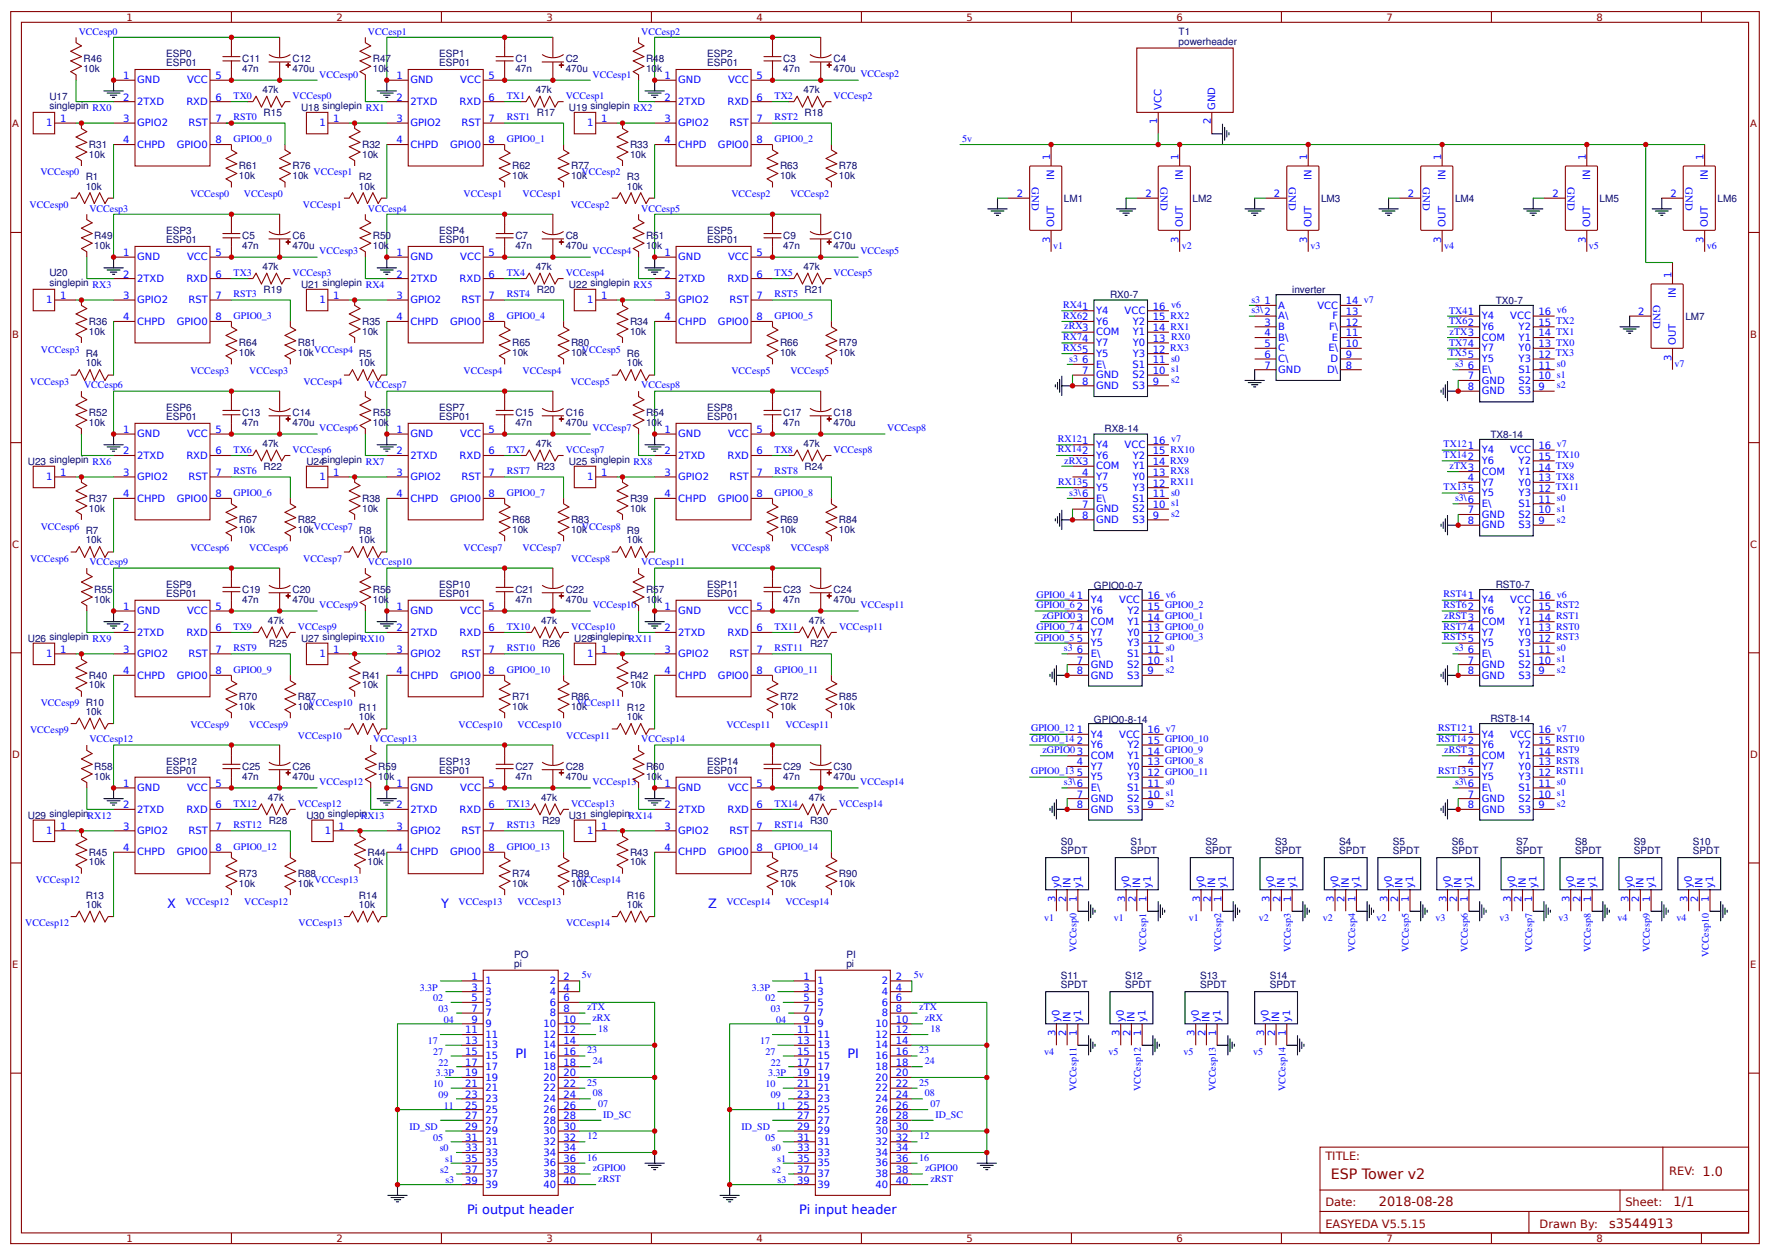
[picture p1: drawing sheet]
<svg xmlns="http://www.w3.org/2000/svg" width="437mm" height="310mm" viewBox="0 0 437 310" stroke-linecap="round" stroke-linejoin="round" font-family="sans-serif">
<defs><g id="words">
<text font-size="3.5" fill="#800" x="328.6" y="291">ESP Tower v2</text>
<g font-size="3.2" fill="#00f">
<text x="41.3" y="224.1">X</text>
<text x="108.9" y="224.1">Y</text>
<text x="174.9" y="224.1">Z</text>
<text x="127.3" y="261.1">PI</text>
<text x="209.3" y="261.1">PI</text>
<text x="115.4" y="299.5">Pi output header</text>
<text x="197.4" y="299.5">Pi input header</text>
</g>
<g font-size="3.2" fill="#800">
<text x="340.5" y="297.6">2018-08-28</text>
<text x="413.3" y="297.6">1/1</text>
<text x="397.4" y="302.9">s3544913</text>
</g>
<g font-size="2.8" fill="#800">
<text x="327.3" y="286.2">TITLE:</text>
<text x="412.2" y="289.9">REV: 1.0</text>
<text x="327.3" y="297.6">Date:</text>
<text x="401.4" y="297.6">Sheet:</text>
<text x="327.3" y="302.9">EASYEDA V5.5.15</text>
<text x="380.2" y="302.9">Drawn By:</text>
</g>
<g font-size="2.6" fill="#00f">
<text x="254.8" y="46.2" transform="rotate(90 254.8 46.2)">GND</text>
<text x="286.5" y="46.3" transform="rotate(90 286.5 46.3)">GND</text>
<text x="318.3" y="46.3" transform="rotate(90 318.3 46.3)">GND</text>
<text x="351.4" y="46.3" transform="rotate(90 351.4 46.3)">GND</text>
<text x="387.1" y="46.3" transform="rotate(90 387.1 46.3)">GND</text>
<text x="416.2" y="46.3" transform="rotate(90 416.2 46.3)">GND</text>
<text x="408.3" y="75.4" transform="rotate(90 408.3 75.4)">GND</text>
</g>
<g font-size="2.5" fill="#800">
<text x="31.2" y="5.1">1</text>
<text x="83.1" y="5.1">2</text>
<text x="134.9" y="5.1">3</text>
<text x="186.8" y="5.1">4</text>
<text x="238.7" y="5.1">5</text>
<text x="290.5" y="5.1">6</text>
<text x="342.4" y="5.1">7</text>
<text x="394.2" y="5.1">8</text>
<text x="3" y="31.4">A</text>
<text x="432.2" y="31.4">A</text>
<text x="3" y="83.3">B</text>
<text x="432.2" y="83.3">B</text>
<text x="3" y="135.1">C</text>
<text x="432.2" y="135.1">C</text>
<text x="3" y="187">D</text>
<text x="432.2" y="187">D</text>
<text x="3" y="238.9">E</text>
<text x="432.2" y="238.9">E</text>
<text x="31.2" y="306.5">1</text>
<text x="83.1" y="306.5">2</text>
<text x="134.9" y="306.5">3</text>
<text x="186.8" y="306.5">4</text>
<text x="238.7" y="306.5">5</text>
<text x="290.5" y="306.5">6</text>
<text x="342.4" y="306.5">7</text>
<text x="394.2" y="306.5">8</text>
</g>
<g font-size="2.5" fill="#00f">
<text x="19.4" y="8.5">VCCesp0</text>
<text x="90.9" y="8.5">VCCesp1</text>
<text x="158.3" y="8.5">VCCesp2</text>
<text x="30.4" y="19.5">1</text>
<text x="33.9" y="20.6">GND</text>
<text x="46.2" y="20.6">VCC</text>
<text x="53.2" y="19.5">5</text>
<text x="78.8" y="19.1">VCCesp0</text>
<text x="97.9" y="19.5">1</text>
<text x="101.3" y="20.6">GND</text>
<text x="113.7" y="20.6">VCC</text>
<text x="120.6" y="19.5">5</text>
<text x="146.3" y="19.1">VCCesp1</text>
<text x="164.1" y="19.5">1</text>
<text x="167.5" y="20.6">GND</text>
<text x="179.8" y="20.6">VCC</text>
<text x="186.8" y="19.5">5</text>
<text x="212.5" y="19.1">VCCesp2</text>
<text x="30.4" y="24.8">2</text>
<text x="33.9" y="25.9">2TXD</text>
<text x="46" y="25.9">RXD</text>
<text x="53.2" y="24.8">6</text>
<text x="57.7" y="24.4">TX0</text>
<text x="57.7" y="29.7">RST0</text>
<text x="72.2" y="24.4">VCCesp0</text>
<text x="97.9" y="24.8">2</text>
<text x="101.3" y="25.9">2TXD</text>
<text x="113.5" y="25.9">RXD</text>
<text x="120.6" y="24.8">6</text>
<text x="125.1" y="24.4">TX1</text>
<text x="125.2" y="29.7">RST1</text>
<text x="139.7" y="24.4">VCCesp1</text>
<text x="164.1" y="24.8">2</text>
<text x="167.5" y="25.9">2TXD</text>
<text x="179.6" y="25.9">RXD</text>
<text x="186.8" y="24.8">6</text>
<text x="191.3" y="24.4">TX2</text>
<text x="191.3" y="29.7">RST2</text>
<text x="205.9" y="24.4">VCCesp2</text>
<text x="286.8" y="27.2" transform="rotate(-90 286.8 27.2)">VCC</text>
<text x="300" y="27.2" transform="rotate(-90 300 27.2)">GND</text>
<text x="11.4" y="31.2">1</text>
<text x="14.8" y="30.1">1</text>
<text x="30.4" y="30.1">3</text>
<text x="30.4" y="35.4">4</text>
<text x="33.9" y="31.2">GPIO2</text>
<text x="46.5" y="31.2">RST</text>
<text x="53.2" y="30.1">7</text>
<text x="53.2" y="35.4">8</text>
<text x="57.7" y="35">GPIO0_0</text>
<text x="78.9" y="31.2">1</text>
<text x="82.3" y="30.1">1</text>
<text x="97.9" y="30.1">3</text>
<text x="97.9" y="35.4">4</text>
<text x="101.3" y="31.2">GPIO2</text>
<text x="114" y="31.2">RST</text>
<text x="120.6" y="30.1">7</text>
<text x="120.6" y="35.4">8</text>
<text x="125.2" y="35">GPIO0_1</text>
<text x="145" y="31.2">1</text>
<text x="148.4" y="30.1">1</text>
<text x="164.1" y="30.1">3</text>
<text x="164.1" y="35.4">4</text>
<text x="167.5" y="31.2">GPIO2</text>
<text x="180.1" y="31.2">RST</text>
<text x="186.8" y="30.1">7</text>
<text x="186.8" y="35.4">8</text>
<text x="191.3" y="35">GPIO0_2</text>
<text x="237.6" y="35">5v</text>
<text x="285.8" y="30.6" transform="rotate(-90 285.8 30.6)">1</text>
<text x="299" y="30.6" transform="rotate(-90 299 30.6)">2</text>
<text x="33.9" y="36.5">CHPD</text>
<text x="43.7" y="36.5">GPIO0</text>
<text x="101.3" y="36.5">CHPD</text>
<text x="111.1" y="36.5">GPIO0</text>
<text x="167.5" y="36.5">CHPD</text>
<text x="177.3" y="36.5">GPIO0</text>
<text x="259.3" y="39.4" transform="rotate(-90 259.3 39.4)">1</text>
<text x="291" y="39.4" transform="rotate(-90 291 39.4)">1</text>
<text x="322.8" y="39.4" transform="rotate(-90 322.8 39.4)">1</text>
<text x="355.9" y="39.4" transform="rotate(-90 355.9 39.4)">1</text>
<text x="391.6" y="39.4" transform="rotate(-90 391.6 39.4)">1</text>
<text x="420.7" y="39.4" transform="rotate(-90 420.7 39.4)">1</text>
<text x="10" y="43.3">VCCesp0</text>
<text x="77.4" y="43.3">VCCesp1</text>
<text x="143.6" y="43.3">VCCesp2</text>
<text x="260.3" y="44.3" transform="rotate(-90 260.3 44.3)">IN</text>
<text x="292.1" y="44.3" transform="rotate(-90 292.1 44.3)">IN</text>
<text x="323.8" y="44.3" transform="rotate(-90 323.8 44.3)">IN</text>
<text x="356.9" y="44.3" transform="rotate(-90 356.9 44.3)">IN</text>
<text x="392.6" y="44.3" transform="rotate(-90 392.6 44.3)">IN</text>
<text x="421.7" y="44.3" transform="rotate(-90 421.7 44.3)">IN</text>
<text x="7.3" y="51.2">VCCesp0</text>
<text x="22.1" y="52.2">VCCesp3</text>
<text x="47" y="48.6">VCCesp0</text>
<text x="60.2" y="48.6">VCCesp0</text>
<text x="74.8" y="51.2">VCCesp1</text>
<text x="90.9" y="52.2">VCCesp4</text>
<text x="114.5" y="48.6">VCCesp1</text>
<text x="129" y="48.6">VCCesp1</text>
<text x="140.9" y="51.2">VCCesp2</text>
<text x="158.3" y="52.2">VCCesp5</text>
<text x="180.6" y="48.6">VCCesp2</text>
<text x="195.2" y="48.6">VCCesp2</text>
<text x="251.1" y="48.6">2</text>
<text x="282.9" y="48.6">2</text>
<text x="314.6" y="48.6">2</text>
<text x="347.7" y="48.6">2</text>
<text x="383.4" y="48.6">2</text>
<text x="412.5" y="48.6">2</text>
<text x="259.3" y="60" transform="rotate(-90 259.3 60)">3</text>
<text x="260.3" y="56" transform="rotate(-90 260.3 56)">OUT</text>
<text x="291" y="60" transform="rotate(-90 291 60)">3</text>
<text x="292.1" y="56" transform="rotate(-90 292.1 56)">OUT</text>
<text x="322.8" y="60" transform="rotate(-90 322.8 60)">3</text>
<text x="323.8" y="56" transform="rotate(-90 323.8 56)">OUT</text>
<text x="355.9" y="60" transform="rotate(-90 355.9 60)">3</text>
<text x="356.9" y="56" transform="rotate(-90 356.9 56)">OUT</text>
<text x="391.6" y="60" transform="rotate(-90 391.6 60)">3</text>
<text x="392.6" y="56" transform="rotate(-90 392.6 56)">OUT</text>
<text x="420.7" y="60" transform="rotate(-90 420.7 60)">3</text>
<text x="421.7" y="56" transform="rotate(-90 421.7 56)">OUT</text>
<text x="30.4" y="63.2">1</text>
<text x="33.9" y="64.2">GND</text>
<text x="46.2" y="64.2">VCC</text>
<text x="53.2" y="63.2">5</text>
<text x="78.9" y="62.8">VCCesp3</text>
<text x="97.9" y="63.2">1</text>
<text x="101.3" y="64.2">GND</text>
<text x="113.7" y="64.2">VCC</text>
<text x="120.6" y="63.2">5</text>
<text x="146.3" y="62.8">VCCesp4</text>
<text x="164.1" y="63.2">1</text>
<text x="167.5" y="64.2">GND</text>
<text x="179.8" y="64.2">VCC</text>
<text x="186.8" y="63.2">5</text>
<text x="212.5" y="62.8">VCCesp5</text>
<text x="260.1" y="61.5">v1</text>
<text x="291.8" y="61.5">v2</text>
<text x="323.6" y="61.5">v3</text>
<text x="356.7" y="61.5">v4</text>
<text x="392.4" y="61.5">v5</text>
<text x="421.5" y="61.5">v6</text>
<text x="30.4" y="68.5">2</text>
<text x="33.9" y="69.5">2TXD</text>
<text x="46" y="69.5">RXD</text>
<text x="53.2" y="68.5">6</text>
<text x="57.7" y="68.1">TX3</text>
<text x="72.2" y="68.1">VCCesp3</text>
<text x="97.9" y="68.5">2</text>
<text x="101.3" y="69.5">2TXD</text>
<text x="113.5" y="69.5">RXD</text>
<text x="120.6" y="68.5">6</text>
<text x="125.1" y="68.1">TX4</text>
<text x="139.7" y="68.1">VCCesp4</text>
<text x="164.1" y="68.5">2</text>
<text x="167.5" y="69.5">2TXD</text>
<text x="179.6" y="69.5">RXD</text>
<text x="186.8" y="68.5">6</text>
<text x="191.3" y="68.1">TX5</text>
<text x="205.9" y="68.1">VCCesp5</text>
<text x="412.7" y="68.5" transform="rotate(-90 412.7 68.5)">1</text>
<text x="11.4" y="74.8">1</text>
<text x="14.8" y="73.8">1</text>
<text x="30.4" y="73.8">3</text>
<text x="33.9" y="74.8">GPIO2</text>
<text x="46.5" y="74.8">RST</text>
<text x="53.2" y="73.8">7</text>
<text x="57.7" y="73.4">RST3</text>
<text x="78.9" y="74.8">1</text>
<text x="82.3" y="73.8">1</text>
<text x="97.9" y="73.8">3</text>
<text x="101.3" y="74.8">GPIO2</text>
<text x="114" y="74.8">RST</text>
<text x="120.6" y="73.8">7</text>
<text x="125.2" y="73.4">RST4</text>
<text x="145" y="74.8">1</text>
<text x="148.4" y="73.8">1</text>
<text x="164.1" y="73.8">3</text>
<text x="167.5" y="74.8">GPIO2</text>
<text x="180.1" y="74.8">RST</text>
<text x="186.8" y="73.8">7</text>
<text x="191.3" y="73.4">RST5</text>
<text x="262.6" y="76">RX41</text>
<text x="270.7" y="77.5">Y4</text>
<text x="277.7" y="77.5">VCC</text>
<text x="284.7" y="76.4">16 v6</text>
<text x="309" y="74.7">s3</text>
<text x="309" y="77.3">s3\2</text>
<text x="312.2" y="75.1">1</text>
<text x="315.6" y="76.1">A</text>
<text x="325.3" y="76.1">VCC</text>
<text x="332.3" y="77.7">13</text>
<text x="332.3" y="75.1">14 v7</text>
<text x="357.8" y="77.4">TX41</text>
<text x="379.9" y="77.7">16 v6</text>
<text x="404.6" y="77.7">2</text>
<text x="413.8" y="73.4" transform="rotate(-90 413.8 73.4)">IN</text>
<text x="30.4" y="79.1">4</text>
<text x="33.9" y="80.1">CHPD</text>
<text x="43.7" y="80.1">GPIO0</text>
<text x="53.2" y="79.1">8</text>
<text x="57.7" y="78.7">GPIO0_3</text>
<text x="97.9" y="79.1">4</text>
<text x="101.3" y="80.1">CHPD</text>
<text x="111.1" y="80.1">GPIO0</text>
<text x="120.6" y="79.1">8</text>
<text x="125.2" y="78.7">GPIO0_4</text>
<text x="164.1" y="79.1">4</text>
<text x="167.5" y="80.1">CHPD</text>
<text x="177.3" y="80.1">GPIO0</text>
<text x="186.8" y="79.1">8</text>
<text x="191.3" y="78.7">GPIO0_5</text>
<text x="262.6" y="78.6">RX62</text>
<text x="262.6" y="83.9">RX74</text>
<text x="262.8" y="81.3">zRX3</text>
<text x="270.7" y="80.1">Y6</text>
<text x="270.7" y="82.8">COM</text>
<text x="279.8" y="82.8">Y1</text>
<text x="279.8" y="80.1">Y2</text>
<text x="284.7" y="81.7">14 RX1</text>
<text x="284.7" y="79.1">15 RX2</text>
<text x="312.2" y="80.4">3</text>
<text x="312.2" y="83">4</text>
<text x="315.6" y="78.8">A\</text>
<text x="315.6" y="81.4">B</text>
<text x="328.2" y="81.4">F\</text>
<text x="329" y="78.8">F</text>
<text x="332.3" y="83">11</text>
<text x="332.3" y="80.4">12</text>
<text x="357.8" y="80">TX62</text>
<text x="358" y="82.6">zTX3</text>
<text x="365.9" y="78.8">Y4</text>
<text x="365.9" y="81.4">Y6</text>
<text x="372.9" y="78.8">VCC</text>
<text x="375" y="81.4">Y2</text>
<text x="379.9" y="83">14 TX1</text>
<text x="379.9" y="80.4">15 TX2</text>
<text x="10.1" y="87">VCCesp3</text>
<text x="77.6" y="87">VCCesp4</text>
<text x="143.7" y="87">VCCesp5</text>
<text x="262.6" y="86.5">RX55</text>
<text x="264.1" y="89.2">s3</text>
<text x="267.2" y="89.6">6</text>
<text x="270.7" y="85.4">Y7</text>
<text x="270.7" y="88.1">Y5</text>
<text x="279.8" y="88.1">Y3</text>
<text x="279.8" y="85.4">Y0</text>
<text x="284.7" y="89.6">11 s0</text>
<text x="284.7" y="87">12 RX3</text>
<text x="284.7" y="84.3">13 RX0</text>
<text x="312.2" y="85.7">5</text>
<text x="312.2" y="88.3">6</text>
<text x="315.6" y="84.1">B\</text>
<text x="315.6" y="86.7">C</text>
<text x="315.6" y="89.4">C\</text>
<text x="328.1" y="86.7">E\</text>
<text x="328.6" y="89.4">D</text>
<text x="328.9" y="84.1">E</text>
<text x="332.3" y="88.3">9</text>
<text x="332.3" y="85.7">10</text>
<text x="357.7" y="87.9">TX55</text>
<text x="357.8" y="85.3">TX74</text>
<text x="365.9" y="84.1">COM</text>
<text x="365.9" y="86.7">Y7</text>
<text x="365.9" y="89.4">Y5</text>
<text x="375" y="89.4">Y3</text>
<text x="375" y="86.7">Y0</text>
<text x="375" y="84.1">Y1</text>
<text x="379.9" y="88.3">12 TX3</text>
<text x="379.9" y="85.7">13 TX0</text>
<text x="412.7" y="89.1" transform="rotate(-90 412.7 89.1)">3</text>
<text x="413.8" y="85.1" transform="rotate(-90 413.8 85.1)">OUT</text>
<text x="7.5" y="95">VCCesp3</text>
<text x="20.8" y="95.9">VCCesp6</text>
<text x="47" y="92.2">VCCesp3</text>
<text x="61.6" y="92.2">VCCesp3</text>
<text x="74.9" y="95">VCCesp4</text>
<text x="90.9" y="95.9">VCCesp7</text>
<text x="114.5" y="92.2">VCCesp4</text>
<text x="129" y="92.2">VCCesp4</text>
<text x="140.9" y="94.9">VCCesp5</text>
<text x="158.3" y="95.9">VCCesp8</text>
<text x="180.6" y="92.2">VCCesp5</text>
<text x="195.2" y="92.2">VCCesp5</text>
<text x="267.2" y="92.3">7</text>
<text x="267.2" y="94.9">8</text>
<text x="270.7" y="90.7">E\</text>
<text x="270.7" y="93.3">GND</text>
<text x="270.7" y="96">GND</text>
<text x="279.7" y="96">S3</text>
<text x="279.7" y="93.3">S2</text>
<text x="279.7" y="90.7">S1</text>
<text x="284.7" y="94.9">9</text>
<text x="284.7" y="92.3">10 s1</text>
<text x="289.2" y="94.5">s2</text>
<text x="312.2" y="91">7</text>
<text x="315.6" y="92">GND</text>
<text x="327.7" y="92">D\</text>
<text x="332.3" y="91">8</text>
<text x="359.3" y="90.6">s3</text>
<text x="362.5" y="91">6</text>
<text x="362.5" y="93.6">7</text>
<text x="365.9" y="92">E\</text>
<text x="365.9" y="94.7">GND</text>
<text x="374.9" y="94.7">S2</text>
<text x="374.9" y="92">S1</text>
<text x="379.9" y="93.6">10 s1</text>
<text x="379.9" y="91">11 s0</text>
<text x="384.4" y="95.9">s2</text>
<text x="413.5" y="90.6">v7</text>
<text x="362.5" y="96.3">8</text>
<text x="365.9" y="97.3">GND</text>
<text x="374.9" y="97.3">S3</text>
<text x="379.9" y="96.3">9</text>
<text x="30.4" y="106.8">1</text>
<text x="33.9" y="107.9">GND</text>
<text x="46.2" y="107.9">VCC</text>
<text x="53.2" y="106.8">5</text>
<text x="78.9" y="106.4">VCCesp6</text>
<text x="97.9" y="106.8">1</text>
<text x="101.3" y="107.9">GND</text>
<text x="113.7" y="107.9">VCC</text>
<text x="120.6" y="106.8">5</text>
<text x="146.3" y="106.4">VCCesp7</text>
<text x="164.1" y="106.8">1</text>
<text x="167.5" y="107.9">GND</text>
<text x="179.8" y="107.9">VCC</text>
<text x="186.8" y="106.8">5</text>
<text x="219.1" y="106.4">VCCesp8</text>
<text x="30.4" y="112.1">2</text>
<text x="33.9" y="113.2">2TXD</text>
<text x="46" y="113.2">RXD</text>
<text x="53.2" y="112.1">6</text>
<text x="57.7" y="111.7">TX6</text>
<text x="72.2" y="111.7">VCCesp6</text>
<text x="97.9" y="112.1">2</text>
<text x="101.3" y="113.2">2TXD</text>
<text x="113.5" y="113.2">RXD</text>
<text x="120.6" y="112.1">6</text>
<text x="125.1" y="111.7">TX7</text>
<text x="139.7" y="111.7">VCCesp7</text>
<text x="164.1" y="112.1">2</text>
<text x="167.5" y="113.2">2TXD</text>
<text x="179.6" y="113.2">RXD</text>
<text x="186.8" y="112.1">6</text>
<text x="191.3" y="111.7">TX8</text>
<text x="205.9" y="111.7">VCCesp8</text>
<text x="261.3" y="109">RX121</text>
<text x="261.3" y="111.6">RX142</text>
<text x="270.7" y="110.5">Y4</text>
<text x="270.7" y="113.2">Y6</text>
<text x="277.7" y="110.5">VCC</text>
<text x="279.8" y="113.2">Y2</text>
<text x="284.7" y="112.1">15 RX10</text>
<text x="284.7" y="109.5">16 v7</text>
<text x="356.5" y="110.4">TX121</text>
<text x="356.5" y="113">TX142</text>
<text x="365.9" y="111.9">Y4</text>
<text x="372.9" y="111.9">VCC</text>
<text x="379.9" y="113.5">15 TX10</text>
<text x="379.9" y="110.8">16 v7</text>
<text x="11.4" y="118.5">1</text>
<text x="14.8" y="117.4">1</text>
<text x="30.4" y="117.4">3</text>
<text x="33.9" y="118.5">GPIO2</text>
<text x="46.5" y="118.5">RST</text>
<text x="53.2" y="117.4">7</text>
<text x="57.7" y="117">RST6</text>
<text x="78.9" y="118.5">1</text>
<text x="82.3" y="117.4">1</text>
<text x="97.9" y="117.4">3</text>
<text x="101.3" y="118.5">GPIO2</text>
<text x="114" y="118.5">RST</text>
<text x="120.6" y="117.4">7</text>
<text x="125.2" y="117">RST7</text>
<text x="145" y="118.5">1</text>
<text x="148.4" y="117.4">1</text>
<text x="164.1" y="117.4">3</text>
<text x="167.5" y="118.5">GPIO2</text>
<text x="180.1" y="118.5">RST</text>
<text x="186.8" y="117.4">7</text>
<text x="191.3" y="117">RST8</text>
<text x="261.3" y="119.6">RX135</text>
<text x="262.8" y="114.4">zRX3</text>
<text x="267.2" y="117.4">4</text>
<text x="270.7" y="115.8">COM</text>
<text x="270.7" y="118.5">Y7</text>
<text x="279.8" y="118.5">Y0</text>
<text x="279.8" y="115.8">Y1</text>
<text x="284.7" y="117.4">13 RX8</text>
<text x="284.7" y="114.8">14 RX9</text>
<text x="358" y="115.7">zTX3</text>
<text x="362.5" y="118.7">4</text>
<text x="365.9" y="114.5">Y6</text>
<text x="365.9" y="117.2">COM</text>
<text x="365.9" y="119.8">Y7</text>
<text x="375" y="119.8">Y0</text>
<text x="375" y="117.2">Y1</text>
<text x="375" y="114.5">Y2</text>
<text x="379.9" y="118.7">13 TX8</text>
<text x="379.9" y="116.1">14 TX9</text>
<text x="30.4" y="122.7">4</text>
<text x="33.9" y="123.8">CHPD</text>
<text x="43.7" y="123.8">GPIO0</text>
<text x="53.2" y="122.7">8</text>
<text x="57.7" y="122.3">GPIO0_6</text>
<text x="97.9" y="122.7">4</text>
<text x="101.3" y="123.8">CHPD</text>
<text x="111.1" y="123.8">GPIO0</text>
<text x="120.6" y="122.7">8</text>
<text x="125.2" y="122.3">GPIO0_7</text>
<text x="164.1" y="122.7">4</text>
<text x="167.5" y="123.8">CHPD</text>
<text x="177.3" y="123.8">GPIO0</text>
<text x="186.8" y="122.7">8</text>
<text x="191.3" y="122.3">GPIO0_8</text>
<text x="264.1" y="122.3">s3\6</text>
<text x="267.2" y="125.4">7</text>
<text x="270.7" y="121.1">Y5</text>
<text x="270.7" y="123.8">E\</text>
<text x="279.7" y="123.8">S1</text>
<text x="279.8" y="121.1">Y3</text>
<text x="284.7" y="125.4">10 s1</text>
<text x="284.7" y="122.7">11 s0</text>
<text x="284.7" y="120.1">12 RX11</text>
<text x="356.5" y="121">TX135</text>
<text x="359.3" y="123.6">s3\6</text>
<text x="365.9" y="122.4">Y5</text>
<text x="365.9" y="125.1">E\</text>
<text x="374.9" y="125.1">S1</text>
<text x="375" y="122.4">Y3</text>
<text x="379.9" y="124">11 s0</text>
<text x="379.9" y="121.4">12 TX11</text>
<text x="10.1" y="130.7">VCCesp6</text>
<text x="77.5" y="130.7">VCCesp7</text>
<text x="143.7" y="130.7">VCCesp8</text>
<text x="267.2" y="128">8</text>
<text x="270.7" y="126.4">GND</text>
<text x="270.7" y="129.1">GND</text>
<text x="279.7" y="129.1">S3</text>
<text x="279.7" y="126.4">S2</text>
<text x="284.7" y="128">9</text>
<text x="289.2" y="127.6">s2</text>
<text x="362.5" y="126.7">7</text>
<text x="362.5" y="129.3">8</text>
<text x="365.9" y="127.7">GND</text>
<text x="365.9" y="130.4">GND</text>
<text x="374.9" y="130.4">S3</text>
<text x="374.9" y="127.7">S2</text>
<text x="379.9" y="129.3">9</text>
<text x="379.9" y="126.7">10 s1</text>
<text x="384.4" y="128.9">s2</text>
<text x="47" y="135.9">VCCesp6</text>
<text x="61.6" y="135.9">VCCesp6</text>
<text x="114.5" y="135.9">VCCesp7</text>
<text x="129" y="135.9">VCCesp7</text>
<text x="180.6" y="135.9">VCCesp8</text>
<text x="195.2" y="135.9">VCCesp8</text>
<text x="7.4" y="138.6">VCCesp6</text>
<text x="22.1" y="139.5">VCCesp9</text>
<text x="74.9" y="138.6">VCCesp7</text>
<text x="90.9" y="139.5">VCCesp10</text>
<text x="141" y="138.6">VCCesp8</text>
<text x="158.3" y="139.5">VCCesp11</text>
<text x="256" y="147.5">GPIO0_4</text>
<text x="265.9" y="147.8">1</text>
<text x="269.3" y="148.9">Y4</text>
<text x="276.4" y="148.9">VCC</text>
<text x="283.4" y="147.8">16 v6</text>
<text x="356.5" y="147.4">RST41</text>
<text x="365.9" y="148.9">Y4</text>
<text x="372.9" y="148.9">VCC</text>
<text x="379.9" y="147.8">16 v6</text>
<text x="30.4" y="150.5">1</text>
<text x="30.4" y="155.8">2</text>
<text x="33.9" y="151.6">GND</text>
<text x="46.2" y="151.6">VCC</text>
<text x="53.2" y="150.5">5</text>
<text x="53.2" y="155.8">6</text>
<text x="57.7" y="155.4">TX9</text>
<text x="73.6" y="155.4">VCCesp9</text>
<text x="78.9" y="150.1">VCCesp9</text>
<text x="97.9" y="150.5">1</text>
<text x="97.9" y="155.8">2</text>
<text x="101.3" y="151.6">GND</text>
<text x="113.7" y="151.6">VCC</text>
<text x="120.6" y="150.5">5</text>
<text x="120.6" y="155.8">6</text>
<text x="125.1" y="155.4">TX10</text>
<text x="141.1" y="155.4">VCCesp10</text>
<text x="146.4" y="150.1">VCCesp10</text>
<text x="164.1" y="150.5">1</text>
<text x="164.1" y="155.8">2</text>
<text x="167.5" y="151.6">GND</text>
<text x="179.8" y="151.6">VCC</text>
<text x="186.8" y="150.5">5</text>
<text x="186.8" y="155.8">6</text>
<text x="191.3" y="155.4">TX11</text>
<text x="207.2" y="155.4">VCCesp11</text>
<text x="212.5" y="150.1">VCCesp11</text>
<text x="256" y="150.1">GPIO0_6</text>
<text x="256" y="155.4">GPIO0_7</text>
<text x="257.4" y="152.7">zGPIO03</text>
<text x="265.9" y="150.5">2</text>
<text x="265.9" y="155.8">4</text>
<text x="269.3" y="151.6">Y6</text>
<text x="269.3" y="154.2">COM</text>
<text x="278.4" y="154.2">Y1</text>
<text x="278.4" y="151.6">Y2</text>
<text x="283.4" y="155.8">13 GPIO0_0</text>
<text x="283.4" y="153.1">14 GPIO0_1</text>
<text x="283.4" y="150.5">15 GPIO0_2</text>
<text x="356.5" y="150.1">RST62</text>
<text x="356.5" y="155.4">RST74</text>
<text x="356.7" y="152.7">zRST3</text>
<text x="365.9" y="151.6">Y6</text>
<text x="365.9" y="154.2">COM</text>
<text x="375" y="154.2">Y1</text>
<text x="375" y="151.6">Y2</text>
<text x="379.9" y="155.8">13 RST0</text>
<text x="379.9" y="153.1">14 RST1</text>
<text x="379.9" y="150.5">15 RST2</text>
<text x="14.8" y="161.1">1</text>
<text x="30.4" y="161.1">3</text>
<text x="33.9" y="156.8">2TXD</text>
<text x="46" y="156.8">RXD</text>
<text x="53.2" y="161.1">7</text>
<text x="57.7" y="160.7">RST9</text>
<text x="82.3" y="161.1">1</text>
<text x="97.9" y="161.1">3</text>
<text x="101.3" y="156.8">2TXD</text>
<text x="113.5" y="156.8">RXD</text>
<text x="120.6" y="161.1">7</text>
<text x="125.2" y="160.7">RST10</text>
<text x="148.4" y="161.1">1</text>
<text x="164.1" y="161.1">3</text>
<text x="167.5" y="156.8">2TXD</text>
<text x="179.6" y="156.8">RXD</text>
<text x="186.8" y="161.1">7</text>
<text x="191.3" y="160.7">RST11</text>
<text x="255.9" y="158.1">GPIO0_5</text>
<text x="262.7" y="160.7">s3</text>
<text x="265.9" y="158.4">5</text>
<text x="265.9" y="161.1">6</text>
<text x="269.3" y="156.8">Y7</text>
<text x="269.3" y="159.5">Y5</text>
<text x="278.4" y="159.5">Y3</text>
<text x="278.4" y="156.8">Y0</text>
<text x="283.4" y="161.1">11 s0</text>
<text x="283.4" y="158.4">12 GPIO0_3</text>
<text x="356.5" y="158">RST55</text>
<text x="359.3" y="160.7">s3</text>
<text x="362.5" y="161.1">6</text>
<text x="365.9" y="156.8">Y7</text>
<text x="365.9" y="159.5">Y5</text>
<text x="375" y="159.5">Y3</text>
<text x="375" y="156.8">Y0</text>
<text x="379.9" y="161.1">11 s0</text>
<text x="379.9" y="158.4">12 RST3</text>
<text x="11.4" y="162.1">1</text>
<text x="30.4" y="166.4">4</text>
<text x="33.9" y="162.1">GPIO2</text>
<text x="33.9" y="167.4">CHPD</text>
<text x="43.7" y="167.4">GPIO0</text>
<text x="46.5" y="162.1">RST</text>
<text x="53.2" y="166.4">8</text>
<text x="57.7" y="166">GPIO0_9</text>
<text x="78.9" y="162.1">1</text>
<text x="97.9" y="166.4">4</text>
<text x="101.3" y="162.1">GPIO2</text>
<text x="101.3" y="167.4">CHPD</text>
<text x="111.1" y="167.4">GPIO0</text>
<text x="114" y="162.1">RST</text>
<text x="120.6" y="166.4">8</text>
<text x="125.2" y="166">GPIO0_10</text>
<text x="145" y="162.1">1</text>
<text x="164.1" y="166.4">4</text>
<text x="167.5" y="162.1">GPIO2</text>
<text x="167.5" y="167.4">CHPD</text>
<text x="177.3" y="167.4">GPIO0</text>
<text x="180.1" y="162.1">RST</text>
<text x="186.8" y="166.4">8</text>
<text x="191.3" y="166">GPIO0_11</text>
<text x="265.9" y="163.7">7</text>
<text x="265.9" y="166.4">8</text>
<text x="269.3" y="162.1">E\</text>
<text x="269.3" y="164.8">GND</text>
<text x="269.3" y="167.4">GND</text>
<text x="278.4" y="167.4">S3</text>
<text x="278.4" y="164.8">S2</text>
<text x="278.4" y="162.1">S1</text>
<text x="283.4" y="166.4">9</text>
<text x="283.4" y="163.7">10 s1</text>
<text x="287.9" y="166">s2</text>
<text x="362.5" y="163.7">7</text>
<text x="362.5" y="166.4">8</text>
<text x="365.9" y="162.1">E\</text>
<text x="365.9" y="164.8">GND</text>
<text x="365.9" y="167.4">GND</text>
<text x="374.9" y="167.4">S3</text>
<text x="374.9" y="164.8">S2</text>
<text x="374.9" y="162.1">S1</text>
<text x="379.9" y="166.4">9</text>
<text x="379.9" y="163.7">10 s1</text>
<text x="384.4" y="166">s2</text>
<text x="10.1" y="174.3">VCCesp9 R10</text>
<text x="47" y="179.6">VCCesp9</text>
<text x="61.6" y="179.6">VCCesp9</text>
<text x="76.2" y="174.3">VCCesp10</text>
<text x="113.2" y="179.6">VCCesp10</text>
<text x="127.8" y="179.6">VCCesp10</text>
<text x="142.4" y="174.3">VCCesp11</text>
<text x="179.4" y="179.6">VCCesp11</text>
<text x="193.9" y="179.6">VCCesp11</text>
<text x="7.4" y="180.9">VCCesp9</text>
<text x="22.1" y="183.2">VCCesp12</text>
<text x="73.6" y="182.3">VCCesp10</text>
<text x="92.2" y="183.2">VCCesp13</text>
<text x="139.8" y="182.3">VCCesp11</text>
<text x="158.3" y="183.2">VCCesp14</text>
<text x="254.6" y="180.5">GPIO0_12</text>
<text x="254.6" y="183.1">GPIO0_14</text>
<text x="257.4" y="185.8">zGPIO03</text>
<text x="265.9" y="180.9">1</text>
<text x="265.9" y="183.6">2</text>
<text x="269.3" y="182">Y4</text>
<text x="269.3" y="184.6">Y6</text>
<text x="276.4" y="182">VCC</text>
<text x="278.4" y="184.6">Y2</text>
<text x="283.4" y="183.6">15 GPIO0_10</text>
<text x="283.4" y="180.9">16 v7</text>
<text x="355.2" y="180.5">RST121</text>
<text x="355.2" y="183.1">RST142</text>
<text x="356.7" y="185.8">zRST3</text>
<text x="365.9" y="182">Y4</text>
<text x="365.9" y="184.6">Y6</text>
<text x="372.9" y="182">VCC</text>
<text x="375" y="184.6">Y2</text>
<text x="379.9" y="183.6">15 RST10</text>
<text x="379.9" y="180.9">16 v7</text>
<text x="254.6" y="191.1">GPIO0_13</text>
<text x="265.9" y="188.9">4</text>
<text x="265.9" y="191.5">5</text>
<text x="269.3" y="187.3">COM</text>
<text x="269.3" y="189.9">Y7</text>
<text x="278.4" y="189.9">Y0</text>
<text x="278.4" y="187.3">Y1</text>
<text x="283.4" y="191.5">12 GPIO0_11</text>
<text x="283.4" y="188.9">13 GPIO0_8</text>
<text x="283.4" y="186.2">14 GPIO0_9</text>
<text x="355.2" y="191.1">RST135</text>
<text x="362.5" y="188.9">4</text>
<text x="365.9" y="187.3">COM</text>
<text x="365.9" y="189.9">Y7</text>
<text x="375" y="189.9">Y0</text>
<text x="375" y="187.3">Y1</text>
<text x="379.9" y="191.5">12 RST11</text>
<text x="379.9" y="188.9">13 RST8</text>
<text x="379.9" y="186.2">14 RST9</text>
<text x="30.4" y="194.2">1</text>
<text x="33.9" y="195.2">GND</text>
<text x="46.2" y="195.2">VCC</text>
<text x="53.2" y="194.2">5</text>
<text x="78.8" y="193.8">VCCesp12</text>
<text x="97.9" y="194.2">1</text>
<text x="101.3" y="195.2">GND</text>
<text x="113.7" y="195.2">VCC</text>
<text x="120.6" y="194.2">5</text>
<text x="146.3" y="193.8">VCCesp13</text>
<text x="164.1" y="194.2">1</text>
<text x="167.5" y="195.2">GND</text>
<text x="179.8" y="195.2">VCC</text>
<text x="186.8" y="194.2">5</text>
<text x="212.4" y="193.8">VCCesp14</text>
<text x="262.7" y="193.8">s3\6</text>
<text x="265.9" y="196.8">7</text>
<text x="269.3" y="192.6">Y5</text>
<text x="269.3" y="195.2">E\</text>
<text x="269.3" y="197.9">GND</text>
<text x="278.4" y="197.9">S2</text>
<text x="278.4" y="195.2">S1</text>
<text x="278.4" y="192.6">Y3</text>
<text x="283.4" y="196.8">10 s1</text>
<text x="283.4" y="194.2">11 s0</text>
<text x="359.3" y="193.8">s3\6</text>
<text x="362.5" y="196.8">7</text>
<text x="365.9" y="192.6">Y5</text>
<text x="365.9" y="195.2">E\</text>
<text x="365.9" y="197.9">GND</text>
<text x="374.9" y="197.9">S2</text>
<text x="374.9" y="195.2">S1</text>
<text x="375" y="192.6">Y3</text>
<text x="379.9" y="196.8">10 s1</text>
<text x="379.9" y="194.2">11 s0</text>
<text x="30.4" y="199.4">2</text>
<text x="33.9" y="200.5">2TXD</text>
<text x="46" y="200.5">RXD</text>
<text x="53.2" y="199.4">6</text>
<text x="57.7" y="199">TX12</text>
<text x="73.5" y="199">VCCesp12</text>
<text x="89.1" y="202">RX13</text>
<text x="97.9" y="199.4">2</text>
<text x="101.3" y="200.5">2TXD</text>
<text x="113.5" y="200.5">RXD</text>
<text x="120.6" y="199.4">6</text>
<text x="125.1" y="199">TX13</text>
<text x="141" y="199.1">VCCesp13</text>
<text x="164.1" y="199.4">2</text>
<text x="167.5" y="200.5">2TXD</text>
<text x="179.6" y="200.5">RXD</text>
<text x="186.8" y="199.4">6</text>
<text x="191.3" y="199">TX14</text>
<text x="207.1" y="199">VCCesp14</text>
<text x="265.9" y="199.4">8</text>
<text x="269.3" y="200.5">GND</text>
<text x="278.4" y="200.5">S3</text>
<text x="283.4" y="199.4">9</text>
<text x="287.9" y="199">s2</text>
<text x="362.5" y="199.4">8</text>
<text x="365.9" y="200.5">GND</text>
<text x="374.9" y="200.5">S3</text>
<text x="379.9" y="199.4">9</text>
<text x="384.4" y="199">s2</text>
<text x="11.4" y="205.8">1</text>
<text x="14.8" y="204.7">1</text>
<text x="30.4" y="204.7">3</text>
<text x="33.9" y="205.8">GPIO2</text>
<text x="46.5" y="205.8">RST</text>
<text x="53.2" y="204.7">7</text>
<text x="57.7" y="204.3">RST12</text>
<text x="57.7" y="209.6">GPIO0_12</text>
<text x="80.2" y="205.8">1</text>
<text x="83.6" y="204.7">1</text>
<text x="97.9" y="204.7">3</text>
<text x="101.3" y="205.8">GPIO2</text>
<text x="114" y="205.8">RST</text>
<text x="120.6" y="204.7">7</text>
<text x="125.2" y="204.3">RST13</text>
<text x="125.2" y="209.6">GPIO0_13</text>
<text x="145" y="205.8">1</text>
<text x="148.4" y="204.7">1</text>
<text x="164.1" y="204.7">3</text>
<text x="167.5" y="205.8">GPIO2</text>
<text x="180.1" y="205.8">RST</text>
<text x="186.8" y="204.7">7</text>
<text x="191.3" y="204.3">RST14</text>
<text x="191.3" y="209.6">GPIO0_14</text>
<text x="30.4" y="210">4</text>
<text x="33.9" y="211.1">CHPD</text>
<text x="43.7" y="211.1">GPIO0</text>
<text x="53.2" y="210">8</text>
<text x="97.9" y="210">4</text>
<text x="101.3" y="211.1">CHPD</text>
<text x="111.1" y="211.1">GPIO0</text>
<text x="120.6" y="210">8</text>
<text x="164.1" y="210">4</text>
<text x="167.5" y="211.1">CHPD</text>
<text x="177.3" y="211.1">GPIO0</text>
<text x="186.8" y="210">8</text>
<text x="8.9" y="218">VCCesp12</text>
<text x="77.7" y="218">VCCesp13</text>
<text x="142.4" y="218">VCCesp14</text>
<text x="261.7" y="219" transform="rotate(-90 261.7 219)">y0</text>
<text x="264.3" y="219" transform="rotate(-90 264.3 219)">IN</text>
<text x="267" y="219" transform="rotate(-90 267 219)">y1</text>
<text x="278.9" y="219" transform="rotate(-90 278.9 219)">y0</text>
<text x="281.5" y="219" transform="rotate(-90 281.5 219)">IN</text>
<text x="284.2" y="219" transform="rotate(-90 284.2 219)">y1</text>
<text x="297.4" y="219" transform="rotate(-90 297.4 219)">y0</text>
<text x="300" y="219" transform="rotate(-90 300 219)">IN</text>
<text x="302.7" y="219" transform="rotate(-90 302.7 219)">y1</text>
<text x="314.6" y="219" transform="rotate(-90 314.6 219)">y0</text>
<text x="317.2" y="219" transform="rotate(-90 317.2 219)">IN</text>
<text x="319.9" y="219" transform="rotate(-90 319.9 219)">y1</text>
<text x="330.5" y="219" transform="rotate(-90 330.5 219)">y0</text>
<text x="333.1" y="219" transform="rotate(-90 333.1 219)">IN</text>
<text x="335.8" y="219" transform="rotate(-90 335.8 219)">y1</text>
<text x="343.7" y="219" transform="rotate(-90 343.7 219)">y0</text>
<text x="346.3" y="219" transform="rotate(-90 346.3 219)">IN</text>
<text x="349" y="219" transform="rotate(-90 349 219)">y1</text>
<text x="358.2" y="219" transform="rotate(-90 358.2 219)">y0</text>
<text x="360.9" y="219" transform="rotate(-90 360.9 219)">IN</text>
<text x="363.5" y="219" transform="rotate(-90 363.5 219)">y1</text>
<text x="374.1" y="219" transform="rotate(-90 374.1 219)">y0</text>
<text x="376.8" y="219" transform="rotate(-90 376.8 219)">IN</text>
<text x="379.4" y="219" transform="rotate(-90 379.4 219)">y1</text>
<text x="388.7" y="219" transform="rotate(-90 388.7 219)">y0</text>
<text x="391.3" y="219" transform="rotate(-90 391.3 219)">IN</text>
<text x="394" y="219" transform="rotate(-90 394 219)">y1</text>
<text x="403.2" y="219" transform="rotate(-90 403.2 219)">y0</text>
<text x="405.9" y="219" transform="rotate(-90 405.9 219)">IN</text>
<text x="408.5" y="219" transform="rotate(-90 408.5 219)">y1</text>
<text x="417.8" y="219" transform="rotate(-90 417.8 219)">y0</text>
<text x="420.4" y="219" transform="rotate(-90 420.4 219)">IN</text>
<text x="423.1" y="219" transform="rotate(-90 423.1 219)">y1</text>
<text x="45.8" y="223.2">VCCesp12</text>
<text x="60.3" y="223.2">VCCesp12</text>
<text x="113.2" y="223.2">VCCesp13</text>
<text x="127.8" y="223.2">VCCesp13</text>
<text x="179.4" y="223.2">VCCesp14</text>
<text x="193.9" y="223.2">VCCesp14</text>
<text x="257.9" y="227.2">v1</text>
<text x="260.6" y="222.4" transform="rotate(-90 260.6 222.4)">3</text>
<text x="263.3" y="222.4" transform="rotate(-90 263.3 222.4)">2</text>
<text x="265.9" y="222.4" transform="rotate(-90 265.9 222.4)">1</text>
<text x="275.1" y="227.2">v1</text>
<text x="277.8" y="222.4" transform="rotate(-90 277.8 222.4)">3</text>
<text x="280.5" y="222.4" transform="rotate(-90 280.5 222.4)">2</text>
<text x="283.1" y="222.4" transform="rotate(-90 283.1 222.4)">1</text>
<text x="293.6" y="227.2">v1</text>
<text x="296.3" y="222.4" transform="rotate(-90 296.3 222.4)">3</text>
<text x="299" y="222.4" transform="rotate(-90 299 222.4)">2</text>
<text x="301.6" y="222.4" transform="rotate(-90 301.6 222.4)">1</text>
<text x="310.9" y="227.2">v2</text>
<text x="313.5" y="222.4" transform="rotate(-90 313.5 222.4)">3</text>
<text x="316.2" y="222.4" transform="rotate(-90 316.2 222.4)">2</text>
<text x="318.8" y="222.4" transform="rotate(-90 318.8 222.4)">1</text>
<text x="326.7" y="227.2">v2</text>
<text x="329.4" y="222.4" transform="rotate(-90 329.4 222.4)">3</text>
<text x="332.1" y="222.4" transform="rotate(-90 332.1 222.4)">2</text>
<text x="334.7" y="222.4" transform="rotate(-90 334.7 222.4)">1</text>
<text x="339.9" y="227.2">v2</text>
<text x="342.6" y="222.4" transform="rotate(-90 342.6 222.4)">3</text>
<text x="345.3" y="222.4" transform="rotate(-90 345.3 222.4)">2</text>
<text x="347.9" y="222.4" transform="rotate(-90 347.9 222.4)">1</text>
<text x="354.5" y="227.2">v3</text>
<text x="357.2" y="222.4" transform="rotate(-90 357.2 222.4)">3</text>
<text x="359.8" y="222.4" transform="rotate(-90 359.8 222.4)">2</text>
<text x="362.5" y="222.4" transform="rotate(-90 362.5 222.4)">1</text>
<text x="370.3" y="227.2">v3</text>
<text x="373.1" y="222.4" transform="rotate(-90 373.1 222.4)">3</text>
<text x="375.7" y="222.4" transform="rotate(-90 375.7 222.4)">2</text>
<text x="378.4" y="222.4" transform="rotate(-90 378.4 222.4)">1</text>
<text x="384.9" y="227.2">v3</text>
<text x="387.6" y="222.4" transform="rotate(-90 387.6 222.4)">3</text>
<text x="390.3" y="222.4" transform="rotate(-90 390.3 222.4)">2</text>
<text x="392.9" y="222.4" transform="rotate(-90 392.9 222.4)">1</text>
<text x="399.4" y="227.2">v4</text>
<text x="402.2" y="222.4" transform="rotate(-90 402.2 222.4)">3</text>
<text x="404.8" y="222.4" transform="rotate(-90 404.8 222.4)">2</text>
<text x="407.5" y="222.4" transform="rotate(-90 407.5 222.4)">1</text>
<text x="414" y="227.2">v4</text>
<text x="416.7" y="222.4" transform="rotate(-90 416.7 222.4)">3</text>
<text x="419.4" y="222.4" transform="rotate(-90 419.4 222.4)">2</text>
<text x="422" y="222.4" transform="rotate(-90 422 222.4)">1</text>
<text x="6.2" y="228.5">VCCesp12</text>
<text x="73.7" y="228.5">VCCesp13</text>
<text x="139.8" y="228.6">VCCesp14</text>
<text x="265.9" y="234.9" transform="rotate(-90 265.9 234.9)">VCCesp0</text>
<text x="283.1" y="234.9" transform="rotate(-90 283.1 234.9)">VCCesp1</text>
<text x="301.6" y="234.9" transform="rotate(-90 301.6 234.9)">VCCesp2</text>
<text x="318.8" y="234.9" transform="rotate(-90 318.8 234.9)">VCCesp3</text>
<text x="334.7" y="234.9" transform="rotate(-90 334.7 234.9)">VCCesp4</text>
<text x="347.9" y="234.9" transform="rotate(-90 347.9 234.9)">VCCesp5</text>
<text x="362.4" y="234.9" transform="rotate(-90 362.4 234.9)">VCCesp6</text>
<text x="378.3" y="234.9" transform="rotate(-90 378.3 234.9)">VCCesp7</text>
<text x="392.9" y="234.9" transform="rotate(-90 392.9 234.9)">VCCesp8</text>
<text x="407.4" y="234.9" transform="rotate(-90 407.4 234.9)">VCCesp9</text>
<text x="422" y="236.2" transform="rotate(-90 422 236.2)">VCCesp10</text>
<text x="103.7" y="244.4">3.3P</text>
<text x="116.4" y="241.8">1</text>
<text x="116.4" y="244.4">3</text>
<text x="119.9" y="242.8">1</text>
<text x="119.9" y="245.5">3</text>
<text x="135.7" y="242.8">2</text>
<text x="135.7" y="245.5">4</text>
<text x="139.2" y="241.8">2</text>
<text x="139.2" y="244.4">4</text>
<text x="143.7" y="241.4">5v</text>
<text x="185.7" y="244.4">3.3P</text>
<text x="198.5" y="241.8">1</text>
<text x="198.5" y="244.4">3</text>
<text x="201.9" y="242.8">1</text>
<text x="201.9" y="245.5">3</text>
<text x="217.8" y="242.8">2</text>
<text x="217.8" y="245.5">4</text>
<text x="221.2" y="241.8">2</text>
<text x="221.2" y="244.4">4</text>
<text x="225.7" y="241.4">5v</text>
<text x="107" y="247.1">02</text>
<text x="108.3" y="249.7">03</text>
<text x="116.4" y="247.1">5</text>
<text x="116.4" y="249.7">7</text>
<text x="119.9" y="248.1">5</text>
<text x="119.9" y="250.8">7</text>
<text x="135.7" y="248.1">6</text>
<text x="135.7" y="250.8">8</text>
<text x="139.2" y="247.1">6</text>
<text x="139.2" y="249.7">8</text>
<text x="145" y="249.3">zTX</text>
<text x="146.3" y="251.9">zRX</text>
<text x="189" y="247.1">02</text>
<text x="190.3" y="249.7">03</text>
<text x="198.5" y="247.1">5</text>
<text x="198.5" y="249.7">7</text>
<text x="201.9" y="248.1">5</text>
<text x="201.9" y="250.8">7</text>
<text x="217.8" y="248.1">6</text>
<text x="217.8" y="250.8">8</text>
<text x="221.2" y="247.1">6</text>
<text x="221.2" y="249.7">8</text>
<text x="227" y="249.3">zTX</text>
<text x="228.3" y="251.9">zRX</text>
<text x="105.7" y="257.6">17</text>
<text x="109.6" y="252.4">04</text>
<text x="114.9" y="255">11</text>
<text x="114.9" y="257.7">13</text>
<text x="116.4" y="252.4">9</text>
<text x="119.9" y="253.4">9</text>
<text x="119.9" y="256.1">11</text>
<text x="134.2" y="253.4">10</text>
<text x="134.2" y="256.1">12</text>
<text x="139.2" y="252.4">10</text>
<text x="139.2" y="255">12</text>
<text x="139.2" y="257.7">14</text>
<text x="147.7" y="254.6">18</text>
<text x="187.7" y="257.6">17</text>
<text x="191.7" y="252.4">04</text>
<text x="196.9" y="255">11</text>
<text x="196.9" y="257.7">13</text>
<text x="198.5" y="252.4">9</text>
<text x="201.9" y="253.4">9</text>
<text x="201.9" y="256.1">11</text>
<text x="216.2" y="253.4">10</text>
<text x="216.2" y="256.1">12</text>
<text x="221.2" y="252.4">10</text>
<text x="221.2" y="255">12</text>
<text x="221.2" y="257.7">14</text>
<text x="229.7" y="254.6">18</text>
<text x="260.6" y="255.5" transform="rotate(-90 260.6 255.5)">3</text>
<text x="261.7" y="252.1" transform="rotate(-90 261.7 252.1)">y0</text>
<text x="263.3" y="255.5" transform="rotate(-90 263.3 255.5)">2</text>
<text x="264.3" y="252.1" transform="rotate(-90 264.3 252.1)">IN</text>
<text x="265.9" y="255.5" transform="rotate(-90 265.9 255.5)">1</text>
<text x="267" y="252.1" transform="rotate(-90 267 252.1)">y1</text>
<text x="276.5" y="255.5" transform="rotate(-90 276.5 255.5)">3</text>
<text x="277.5" y="252.1" transform="rotate(-90 277.5 252.1)">y0</text>
<text x="279.1" y="255.5" transform="rotate(-90 279.1 255.5)">2</text>
<text x="280.2" y="252.1" transform="rotate(-90 280.2 252.1)">IN</text>
<text x="281.8" y="255.5" transform="rotate(-90 281.8 255.5)">1</text>
<text x="282.8" y="252.1" transform="rotate(-90 282.8 252.1)">y1</text>
<text x="295" y="255.5" transform="rotate(-90 295 255.5)">3</text>
<text x="296.1" y="252.1" transform="rotate(-90 296.1 252.1)">y0</text>
<text x="297.7" y="255.5" transform="rotate(-90 297.7 255.5)">2</text>
<text x="298.7" y="252.1" transform="rotate(-90 298.7 252.1)">IN</text>
<text x="300.3" y="255.5" transform="rotate(-90 300.3 255.5)">1</text>
<text x="301.4" y="252.1" transform="rotate(-90 301.4 252.1)">y1</text>
<text x="312.2" y="255.5" transform="rotate(-90 312.2 255.5)">3</text>
<text x="313.3" y="252.1" transform="rotate(-90 313.3 252.1)">y0</text>
<text x="314.9" y="255.5" transform="rotate(-90 314.9 255.5)">2</text>
<text x="315.9" y="252.1" transform="rotate(-90 315.9 252.1)">IN</text>
<text x="317.5" y="255.5" transform="rotate(-90 317.5 255.5)">1</text>
<text x="318.6" y="252.1" transform="rotate(-90 318.6 252.1)">y1</text>
<text x="107" y="260.3">27</text>
<text x="108.3" y="262.9">22</text>
<text x="114.9" y="260.3">15</text>
<text x="114.9" y="262.9">17</text>
<text x="119.9" y="258.7">13</text>
<text x="119.9" y="261.4">15</text>
<text x="134.2" y="258.7">14</text>
<text x="134.2" y="261.4">16</text>
<text x="139.2" y="260.3">16</text>
<text x="139.2" y="262.9">18</text>
<text x="145" y="259.9">23</text>
<text x="146.4" y="262.6">24</text>
<text x="189" y="260.3">27</text>
<text x="190.3" y="262.9">22</text>
<text x="196.9" y="260.3">15</text>
<text x="196.9" y="262.9">17</text>
<text x="201.9" y="258.7">13</text>
<text x="201.9" y="261.4">15</text>
<text x="216.2" y="258.7">14</text>
<text x="216.2" y="261.4">16</text>
<text x="221.2" y="260.3">16</text>
<text x="221.2" y="262.9">18</text>
<text x="227" y="259.9">23</text>
<text x="228.4" y="262.6">24</text>
<text x="257.9" y="260.2">v4</text>
<text x="273.8" y="260.2">v5</text>
<text x="292.3" y="260.2">v5</text>
<text x="309.5" y="260.2">v5</text>
<text x="107" y="268.2">10</text>
<text x="107.6" y="265.6">3.3P</text>
<text x="114.9" y="265.6">19</text>
<text x="114.9" y="268.2">21</text>
<text x="119.9" y="264">17</text>
<text x="119.9" y="266.6">19</text>
<text x="119.9" y="269.3">21</text>
<text x="134.2" y="264">18</text>
<text x="134.2" y="266.6">20</text>
<text x="134.2" y="269.3">22</text>
<text x="139.2" y="265.6">20</text>
<text x="139.2" y="268.2">22</text>
<text x="145" y="267.8">25</text>
<text x="189" y="268.2">10</text>
<text x="189.7" y="265.6">3.3P</text>
<text x="196.9" y="265.6">19</text>
<text x="196.9" y="268.2">21</text>
<text x="201.9" y="264">17</text>
<text x="201.9" y="266.6">19</text>
<text x="201.9" y="269.3">21</text>
<text x="216.2" y="264">18</text>
<text x="216.2" y="266.6">20</text>
<text x="216.2" y="269.3">22</text>
<text x="221.2" y="265.6">20</text>
<text x="221.2" y="268.2">22</text>
<text x="227" y="267.8">25</text>
<text x="265.9" y="269.2" transform="rotate(-90 265.9 269.2)">VCCesp11</text>
<text x="281.7" y="269.2" transform="rotate(-90 281.7 269.2)">VCCesp12</text>
<text x="300.3" y="269.2" transform="rotate(-90 300.3 269.2)">VCCesp13</text>
<text x="317.5" y="269.2" transform="rotate(-90 317.5 269.2)">VCCesp14</text>
<text x="108.3" y="270.9">09</text>
<text x="109.6" y="273.5">11</text>
<text x="114.9" y="270.9">23</text>
<text x="114.9" y="273.5">25</text>
<text x="119.9" y="271.9">23</text>
<text x="119.9" y="274.6">25</text>
<text x="134.2" y="271.9">24</text>
<text x="134.2" y="274.6">26</text>
<text x="139.2" y="270.9">24</text>
<text x="139.2" y="273.5">26</text>
<text x="146.4" y="270.5">08</text>
<text x="147.7" y="273.1">07</text>
<text x="149" y="275.8">ID_SC</text>
<text x="190.3" y="270.9">09</text>
<text x="191.7" y="273.5">11</text>
<text x="196.9" y="270.9">23</text>
<text x="196.9" y="273.5">25</text>
<text x="201.9" y="271.9">23</text>
<text x="201.9" y="274.6">25</text>
<text x="216.2" y="271.9">24</text>
<text x="216.2" y="274.6">26</text>
<text x="221.2" y="270.9">24</text>
<text x="221.2" y="273.5">26</text>
<text x="228.4" y="270.5">08</text>
<text x="229.7" y="273.1">07</text>
<text x="231" y="275.8">ID_SC</text>
<text x="101.1" y="278.8">ID_SD</text>
<text x="107" y="281.5">05</text>
<text x="114.9" y="276.2">27</text>
<text x="114.9" y="278.8">29</text>
<text x="114.9" y="281.5">31</text>
<text x="119.9" y="277.2">27</text>
<text x="119.9" y="279.9">29</text>
<text x="134.2" y="277.2">28</text>
<text x="134.2" y="279.9">30</text>
<text x="139.2" y="276.2">28</text>
<text x="139.2" y="278.8">30</text>
<text x="139.2" y="281.5">32</text>
<text x="145.1" y="281.1">12</text>
<text x="183.1" y="278.8">ID_SD</text>
<text x="189" y="281.5">05</text>
<text x="196.9" y="276.2">27</text>
<text x="196.9" y="278.8">29</text>
<text x="196.9" y="281.5">31</text>
<text x="201.9" y="277.2">27</text>
<text x="201.9" y="279.9">29</text>
<text x="216.2" y="277.2">28</text>
<text x="216.2" y="279.9">30</text>
<text x="221.2" y="276.2">28</text>
<text x="221.2" y="278.8">30</text>
<text x="221.2" y="281.5">32</text>
<text x="227.1" y="281.1">12</text>
<text x="108.6" y="284">s0</text>
<text x="109.9" y="286.7">s1</text>
<text x="114.9" y="284.1">33</text>
<text x="114.9" y="286.8">35</text>
<text x="119.9" y="282.5">31</text>
<text x="119.9" y="285.2">33</text>
<text x="119.9" y="287.8">35</text>
<text x="134.2" y="282.5">32</text>
<text x="134.2" y="285.2">34</text>
<text x="134.2" y="287.8">36</text>
<text x="139.2" y="284.1">34</text>
<text x="139.2" y="286.8">36</text>
<text x="145" y="286.4">16</text>
<text x="190.6" y="284">s0</text>
<text x="191.9" y="286.7">s1</text>
<text x="196.9" y="284.1">33</text>
<text x="196.9" y="286.8">35</text>
<text x="201.9" y="282.5">31</text>
<text x="201.9" y="285.2">33</text>
<text x="201.9" y="287.8">35</text>
<text x="216.2" y="282.5">32</text>
<text x="216.2" y="285.2">34</text>
<text x="216.2" y="287.8">36</text>
<text x="221.2" y="284.1">34</text>
<text x="221.2" y="286.8">36</text>
<text x="227" y="286.4">16</text>
<text x="108.7" y="289.3">s2</text>
<text x="110" y="292">s3</text>
<text x="114.9" y="289.4">37</text>
<text x="114.9" y="292">39</text>
<text x="119.9" y="290.5">37</text>
<text x="119.9" y="293.1">39</text>
<text x="134.2" y="290.5">38</text>
<text x="134.2" y="293.1">40</text>
<text x="139.2" y="289.4">38</text>
<text x="139.2" y="292">40</text>
<text x="146.4" y="289">zGPIO0</text>
<text x="147.7" y="291.6">zRST</text>
<text x="190.7" y="289.3">s2</text>
<text x="192" y="292">s3</text>
<text x="196.9" y="289.4">37</text>
<text x="196.9" y="292">39</text>
<text x="201.9" y="290.5">37</text>
<text x="201.9" y="293.1">39</text>
<text x="216.2" y="290.5">38</text>
<text x="216.2" y="293.1">40</text>
<text x="221.2" y="289.4">38</text>
<text x="221.2" y="292">40</text>
<text x="228.4" y="289">zGPIO0</text>
<text x="229.8" y="291.6">zRST</text>
</g>
<g font-size="2.5" fill="#000080">
<text x="291" y="11.1">powerheader</text>
<text x="291.1" y="8.7">T1</text>
<text x="20.6" y="17.7">10k</text>
<text x="20.6" y="15.3">R46</text>
<text x="41" y="16.4">ESP01</text>
<text x="41" y="14.1">ESP0</text>
<text x="59.8" y="17.7">47n</text>
<text x="59.8" y="15.4">C11</text>
<text x="72.2" y="17.7">470u</text>
<text x="72.2" y="15.4">C12</text>
<text x="92.1" y="17.7">10k</text>
<text x="92.1" y="15.3">R47</text>
<text x="108.5" y="16.4">ESP01</text>
<text x="108.5" y="14.1">ESP1</text>
<text x="127.3" y="17.7">47n</text>
<text x="127.3" y="15.4">C1</text>
<text x="139.7" y="17.7">470u</text>
<text x="139.7" y="15.4">C2</text>
<text x="159.5" y="17.7">10k</text>
<text x="159.5" y="15.3">R48</text>
<text x="174.6" y="16.4">ESP01</text>
<text x="174.6" y="14.1">ESP2</text>
<text x="193.4" y="17.7">47n</text>
<text x="193.4" y="15.4">C3</text>
<text x="205.8" y="17.7">470u</text>
<text x="205.8" y="15.4">C4</text>
<text x="64.8" y="23">47k</text>
<text x="132.3" y="23">47k</text>
<text x="198.4" y="23">47k</text>
<text x="12.2" y="26.9">singlepin RX0</text>
<text x="12.2" y="24.6">U17</text>
<text x="65.1" y="28.7">R15</text>
<text x="74.3" y="27.3">U18 singlepin RX1</text>
<text x="132.6" y="28.7">R17</text>
<text x="140.5" y="27.3">U19 singlepin RX2</text>
<text x="198.7" y="28.7">R18</text>
<text x="22" y="38.9">10k</text>
<text x="22" y="36.5">R31</text>
<text x="59" y="41.8">R61</text>
<text x="72.2" y="41.8">R76</text>
<text x="89.4" y="38.9">10k</text>
<text x="89.4" y="36.5">R32</text>
<text x="126.5" y="41.8">R62</text>
<text x="141" y="41.8">R77</text>
<text x="155.6" y="38.9">10k</text>
<text x="155.6" y="36.6">R33</text>
<text x="192.6" y="41.8">R63</text>
<text x="207.2" y="41.8">R78</text>
<text x="21.2" y="46.8">10k</text>
<text x="21.2" y="44.4">R1</text>
<text x="59" y="44.2">10k</text>
<text x="72.2" y="44.2">10k</text>
<text x="88.6" y="46.8">10k</text>
<text x="88.6" y="44.4">R2</text>
<text x="126.5" y="44.2">10k</text>
<text x="141" y="44.2">10k</text>
<text x="154.8" y="46.8">10k</text>
<text x="154.8" y="44.4">R3</text>
<text x="192.6" y="44.2">10k</text>
<text x="207.2" y="44.2">10k</text>
<text x="262.7" y="49.8">LM1</text>
<text x="294.5" y="49.8">LM2</text>
<text x="326.2" y="49.8">LM3</text>
<text x="359.3" y="49.8">LM4</text>
<text x="395" y="49.8">LM5</text>
<text x="424.1" y="49.8">LM6</text>
<text x="23.3" y="59">R49</text>
<text x="41" y="57.8">ESP3</text>
<text x="59.8" y="59">C5</text>
<text x="72.2" y="59">C6</text>
<text x="92.1" y="59">R50</text>
<text x="108.5" y="57.8">ESP4</text>
<text x="127.3" y="59">C7</text>
<text x="139.7" y="59">C8</text>
<text x="159.5" y="59">R51</text>
<text x="174.6" y="57.8">ESP5</text>
<text x="193.4" y="59">C9</text>
<text x="205.8" y="59">C10</text>
<text x="23.3" y="61.4">10k</text>
<text x="41" y="60">ESP01</text>
<text x="59.8" y="61.4">47n</text>
<text x="72.2" y="61.4">470u</text>
<text x="92.1" y="61.4">10k</text>
<text x="108.5" y="60">ESP01</text>
<text x="127.3" y="61.4">47n</text>
<text x="139.7" y="61.4">470u</text>
<text x="159.5" y="61.4">10k</text>
<text x="174.6" y="60">ESP01</text>
<text x="193.4" y="61.4">47n</text>
<text x="205.8" y="61.4">470u</text>
<text x="12.2" y="70.6">singlepin RX3</text>
<text x="12.2" y="68.2">U20</text>
<text x="64.8" y="66.6">47k</text>
<text x="74.3" y="71">U21 singlepin RX4</text>
<text x="132.3" y="66.6">47k</text>
<text x="140.5" y="71">U22 singlepin RX5</text>
<text x="198.4" y="66.6">47k</text>
<text x="65.1" y="72.3">R19</text>
<text x="132.6" y="72.3">R20</text>
<text x="198.7" y="72.3">R21</text>
<text x="274.1" y="73.6">RX0-7</text>
<text x="319.1" y="72.3">inverter</text>
<text x="369.4" y="75">TX0-7</text>
<text x="22" y="82.6">10k</text>
<text x="22" y="80.2">R36</text>
<text x="89.4" y="82.6">10k</text>
<text x="89.4" y="80.2">R35</text>
<text x="155.6" y="82.6">10k</text>
<text x="155.6" y="80.2">R34</text>
<text x="416.2" y="78.9">LM7</text>
<text x="21.2" y="88.1">R4</text>
<text x="59" y="87.9">10k</text>
<text x="59" y="85.5">R64</text>
<text x="73.6" y="87.9">10k</text>
<text x="73.6" y="85.5">R81</text>
<text x="88.6" y="88.1">R5</text>
<text x="126.5" y="87.9">10k</text>
<text x="126.5" y="85.5">R65</text>
<text x="141" y="87.9">10k</text>
<text x="141" y="85.5">R80</text>
<text x="154.8" y="88.1">R6</text>
<text x="192.6" y="87.9">10k</text>
<text x="192.6" y="85.5">R66</text>
<text x="207.2" y="87.9">10k</text>
<text x="207.2" y="85.5">R79</text>
<text x="21.2" y="90.4">10k</text>
<text x="88.6" y="90.4">10k</text>
<text x="154.8" y="90.4">10k</text>
<text x="41" y="101.5">ESP6</text>
<text x="108.5" y="101.5">ESP7</text>
<text x="174.6" y="101.5">ESP8</text>
<text x="22" y="105.1">10k</text>
<text x="22" y="102.6">R52</text>
<text x="41" y="103.7">ESP01</text>
<text x="59.8" y="105">47n</text>
<text x="59.8" y="102.7">C13</text>
<text x="72.2" y="105.1">470u</text>
<text x="72.2" y="102.7">C14</text>
<text x="92.1" y="105.1">10k</text>
<text x="92.1" y="102.6">R53</text>
<text x="108.5" y="103.7">ESP01</text>
<text x="127.3" y="105">47n</text>
<text x="127.3" y="102.7">C15</text>
<text x="139.7" y="105.1">470u</text>
<text x="139.7" y="102.7">C16</text>
<text x="159.5" y="105.1">10k</text>
<text x="159.5" y="102.6">R54</text>
<text x="174.6" y="103.7">ESP01</text>
<text x="193.4" y="105">47n</text>
<text x="193.4" y="102.7">C17</text>
<text x="205.8" y="105.1">470u</text>
<text x="205.8" y="102.7">C18</text>
<text x="272.8" y="106.7">RX8-14</text>
<text x="64.8" y="110.3">47k</text>
<text x="132.3" y="110.3">47k</text>
<text x="198.4" y="110.3">47k</text>
<text x="368" y="108">TX8-14</text>
<text x="6.9" y="114.6">U23 singlepin RX6</text>
<text x="65.1" y="116">R22</text>
<text x="75.7" y="114.6">U24singlepin RX7</text>
<text x="132.6" y="116">R23</text>
<text x="140.5" y="114.6">U25 singlepin RX8</text>
<text x="198.7" y="116">R24</text>
<text x="22" y="123.8">R37</text>
<text x="89.4" y="123.8">R38</text>
<text x="155.6" y="123.8">R39</text>
<text x="21.2" y="131.8">R7</text>
<text x="22" y="126.2">10k</text>
<text x="59" y="131.5">10k</text>
<text x="59" y="129.1">R67</text>
<text x="73.6" y="131.5">10k</text>
<text x="73.6" y="129.1">R82</text>
<text x="88.6" y="131.8">R8</text>
<text x="89.4" y="126.2">10k</text>
<text x="126.5" y="131.5">10k</text>
<text x="126.5" y="129.1">R68</text>
<text x="141" y="131.5">10k</text>
<text x="141" y="129.1">R83</text>
<text x="154.8" y="131.8">R9</text>
<text x="155.6" y="126.2">10k</text>
<text x="192.6" y="131.5">10k</text>
<text x="192.6" y="129.1">R69</text>
<text x="207.2" y="131.5">10k</text>
<text x="207.2" y="129.1">R84</text>
<text x="21.2" y="134.1">10k</text>
<text x="88.6" y="134.1">10k</text>
<text x="154.8" y="134.1">10k</text>
<text x="23.3" y="148.7">10k</text>
<text x="23.3" y="146.3">R55</text>
<text x="41" y="147.3">ESP01</text>
<text x="41" y="145.1">ESP9</text>
<text x="59.8" y="148.7">47n</text>
<text x="59.8" y="146.4">C19</text>
<text x="72.2" y="148.7">470u</text>
<text x="72.2" y="146.3">C20</text>
<text x="92.1" y="148.7">10k</text>
<text x="92.1" y="146.3">R56</text>
<text x="108.5" y="147.3">ESP01</text>
<text x="108.5" y="145.1">ESP10</text>
<text x="127.3" y="148.7">47n</text>
<text x="127.3" y="146.4">C21</text>
<text x="139.7" y="148.7">470u</text>
<text x="139.7" y="146.3">C22</text>
<text x="159.5" y="148.7">10k</text>
<text x="159.5" y="146.3">R57</text>
<text x="174.6" y="147.3">ESP01</text>
<text x="174.6" y="145.1">ESP11</text>
<text x="193.4" y="148.7">47n</text>
<text x="193.4" y="146.4">C23</text>
<text x="205.8" y="148.7">470u</text>
<text x="205.8" y="146.3">C24</text>
<text x="270.1" y="145.3">GPIO0-0-7</text>
<text x="369.4" y="145.1">RST0-7</text>
<text x="66.2" y="153.9">47k</text>
<text x="133.6" y="153.9">47k</text>
<text x="199.8" y="153.9">47k</text>
<text x="6.9" y="158.3">U26 singlepin RX9</text>
<text x="66.4" y="159.6">R25</text>
<text x="74.3" y="158.3">U27 singlepinRX10</text>
<text x="133.9" y="159.6">R26</text>
<text x="141.8" y="158.3">U28singlepinRX11</text>
<text x="200" y="159.6">R27</text>
<text x="22" y="167.5">R40</text>
<text x="89.4" y="167.5">R41</text>
<text x="155.6" y="167.5">R42</text>
<text x="22" y="169.9">10k</text>
<text x="59" y="172.8">R70</text>
<text x="73.6" y="172.8">R87</text>
<text x="89.4" y="169.9">10k</text>
<text x="126.5" y="172.8">R71</text>
<text x="141" y="172.8">R86</text>
<text x="155.6" y="169.9">10k</text>
<text x="192.6" y="172.8">R72</text>
<text x="207.2" y="172.8">R85</text>
<text x="21.2" y="176.4">10k</text>
<text x="59" y="175.2">10k</text>
<text x="73.6" y="175.2">10k</text>
<text x="88.6" y="177.7">10k</text>
<text x="88.6" y="175.4">R11</text>
<text x="126.5" y="175.2">10k</text>
<text x="141" y="175.2">10k</text>
<text x="154.8" y="177.7">10k</text>
<text x="154.8" y="175.4">R12</text>
<text x="192.6" y="175.2">10k</text>
<text x="207.2" y="175.2">10k</text>
<text x="270.1" y="178.4">GPIO0-8-14</text>
<text x="368" y="178.1">RST8-14</text>
<text x="23.3" y="190">R58</text>
<text x="41" y="191">ESP01</text>
<text x="41" y="188.8">ESP12</text>
<text x="59.8" y="190">C25</text>
<text x="72.2" y="190">C26</text>
<text x="93.4" y="190">R59</text>
<text x="108.5" y="191">ESP01</text>
<text x="108.5" y="188.8">ESP13</text>
<text x="127.3" y="190">C27</text>
<text x="139.7" y="190">C28</text>
<text x="159.5" y="190">R60</text>
<text x="174.6" y="191">ESP01</text>
<text x="174.6" y="188.8">ESP14</text>
<text x="193.4" y="190">C29</text>
<text x="205.8" y="190">C30</text>
<text x="23.3" y="192.4">10k</text>
<text x="59.8" y="192.3">47n</text>
<text x="66.2" y="197.6">47k</text>
<text x="72.2" y="192.4">470u</text>
<text x="93.4" y="192.4">10k</text>
<text x="127.3" y="192.3">47n</text>
<text x="133.6" y="197.6">47k</text>
<text x="139.7" y="192.4">470u</text>
<text x="159.5" y="192.4">10k</text>
<text x="193.4" y="192.3">47n</text>
<text x="199.8" y="197.6">47k</text>
<text x="205.8" y="192.4">470u</text>
<text x="6.9" y="202">U29 singlepinRX12</text>
<text x="66.4" y="203.3">R28</text>
<text x="75.7" y="202">U30 singlepin</text>
<text x="133.9" y="203.3">R29</text>
<text x="140.5" y="202">U31 singlepinRX14</text>
<text x="200" y="203.3">R30</text>
<text x="261.9" y="208.4">S0</text>
<text x="279.1" y="208.4">S1</text>
<text x="297.7" y="208.4">S2</text>
<text x="314.9" y="208.4">S3</text>
<text x="330.7" y="208.4">S4</text>
<text x="344" y="208.4">S5</text>
<text x="358.5" y="208.4">S6</text>
<text x="374.4" y="208.4">S7</text>
<text x="388.9" y="208.4">S8</text>
<text x="403.5" y="208.4">S9</text>
<text x="418.1" y="208.4">S10</text>
<text x="22" y="213.5">10k</text>
<text x="22" y="211.1">R45</text>
<text x="90.8" y="213.5">10k</text>
<text x="90.8" y="211.1">R44</text>
<text x="155.6" y="213.5">10k</text>
<text x="155.6" y="211.1">R43</text>
<text x="261.9" y="210.8">SPDT</text>
<text x="279.1" y="210.8">SPDT</text>
<text x="297.7" y="210.8">SPDT</text>
<text x="314.9" y="210.8">SPDT</text>
<text x="330.7" y="210.8">SPDT</text>
<text x="344" y="210.8">SPDT</text>
<text x="358.5" y="210.8">SPDT</text>
<text x="374.4" y="210.8">SPDT</text>
<text x="388.9" y="210.8">SPDT</text>
<text x="403.5" y="210.8">SPDT</text>
<text x="418" y="210.8">SPDT</text>
<text x="21.2" y="221.7">R13</text>
<text x="59" y="218.8">10k</text>
<text x="59" y="216.4">R73</text>
<text x="73.6" y="218.8">10k</text>
<text x="73.6" y="216.4">R88</text>
<text x="88.6" y="221.7">R14</text>
<text x="126.5" y="218.8">10k</text>
<text x="126.5" y="216.4">R74</text>
<text x="141" y="218.8">10k</text>
<text x="141" y="216.4">R89</text>
<text x="154.8" y="221.7">R16</text>
<text x="192.6" y="218.8">10k</text>
<text x="192.6" y="216.4">R75</text>
<text x="207.2" y="218.8">10k</text>
<text x="207.2" y="216.4">R90</text>
<text x="21.2" y="224">10k</text>
<text x="88.6" y="224">10k</text>
<text x="154.8" y="224">10k</text>
<text x="127" y="238.6">pi</text>
<text x="127" y="236.4">PO</text>
<text x="209" y="238.6">pi</text>
<text x="209" y="236.4">PI</text>
<text x="261.9" y="243.9">SPDT</text>
<text x="261.9" y="241.5">S11</text>
<text x="277.8" y="243.9">SPDT</text>
<text x="277.8" y="241.5">S12</text>
<text x="296.3" y="243.9">SPDT</text>
<text x="296.3" y="241.5">S13</text>
<text x="313.5" y="243.9">SPDT</text>
<text x="313.5" y="241.5">S14</text>
</g>
</g></defs>
<g fill="none" stroke="#800" stroke-width=".26">
<path d="M2.6 2.9h431.8v304h-431.8zM5.3 5.5h426.5v298.7h-426.5zM28 19.8h5.3M33.3 17.1h18.6v23.9h-18.6zM55 15h4.3M55 14h4.3M57.1 2.9v2.6M57.1 9.2v4.8M57.1 15v4.8h-5.2M66.4 13.4l1.3 .7 1.4 .1M66.4 15.3h5.3M69.1 9.2v5"/>
<path d="M69.1 15.3v4.5M71.7 13.4l-1.3 .7-1.3 .1M95.5 19.8h5.3M100.8 17.1h18.5v23.9h-18.5zM109 2.9v2.6M119.3 19.8h5.3M160.9 2.9v2.6M161.7 19.8h5.3M167 17.1h18.5v23.9h-18.5zM185.5 19.8h5.3M212.7 2.9v2.6M264.6 2.9v2.6"/>
<path d="M316.4 2.9v2.6M368.3 2.9v2.6M420.2 2.9v2.6M28 25.1h5.3M28 30.4h5.3M28 35.7h5.3M51.9 25.1h5.2M51.9 30.4h5.2M51.9 35.7h5.2M95.5 25.1h5.3M95.5 30.4h5.3M95.5 35.7h5.3"/>
<path d="M119.3 25.1h5.3M119.3 30.4h5.3M119.3 35.7h5.3M161.7 25.1h5.3M161.7 30.4h5.3M161.7 35.7h5.3M185.5 25.1h5.3M185.5 30.4h5.3M185.5 35.7h5.3M291.3 35.7v5.3M323.1 35.7v5.3M356.1 35.7v5.3"/>
<path d="M391.8 35.7v5.3M2.6 57.4h2.7M17.5 48.9h1.3l.8-1.3 1.3 2.6 1.3-2.6 1.1 2.6 1.3-2.6 1.3 2.6 .8-1.3h1.3M84.9 48.9h1.4l.7-1.3 1.4 2.6 1.3-2.6 1.1 2.6 1.3-2.6 1.3 2.6 .8-1.3h1.3M151.1 48.9h1.3l.8-1.3 1.3 2.6 1.3-2.6 1.1 2.6 1.3-2.6 1.3 2.6 .8-1.3h1.4M280.7 48.9h5.3M286.1 41.1l.2-.1h7.4l.2 .1 .1 15.5-.2 .2h-7.5l-.2-.1zM291.3 56.8v5.3M312.5 48.9h5.3M317.8 41.1l.2-.1h7.4l.3 .1v15.5l-.1 .2h-7.6l-.2-.1zM323.1 56.8v5.3M345.5 48.9h5.3"/>
<path d="M350.9 41.1l.2-.1h7.4l.2 .1 .1 15.5-.2 .2h-7.5l-.2-.1zM356.1 56.8v5.3M381.3 48.9h5.3M386.6 41.1l.2-.1h7.4l.3 .1v15.5l-.1 .2h-7.6l-.2-.1zM391.8 56.8v5.3M431.8 57.4h2.6M28 63.4h5.3M28 68.7h5.3M28 74h5.3M28 79.3h5.3M33.3 60.8h18.6v23.8h-18.6zM51.9 63.4h5.2"/>
<path d="M51.9 68.7h5.2M51.9 74h5.2M51.9 79.3h5.2M161.7 63.4h5.3M161.7 68.7h5.3M161.7 74h5.3M161.7 79.3h5.3M167 60.8h18.5v23.8h-18.5zM185.5 63.4h5.3M185.5 68.7h5.3M185.5 74h5.3M185.5 79.3h5.3"/>
<path d="M17.5 92.6h1.3l.8-1.4 1.3 2.7 1.3-2.7 1.1 2.7 1.3-2.7 1.3 2.7 .8-1.3h1.3M84.9 92.6h1.4l.7-1.4 1.4 2.7 1.3-2.7 1.1 2.7 1.3-2.7 1.3 2.7 .8-1.3h1.3M151.1 92.6h1.3l.8-1.4 1.3 2.7 1.3-2.7 1.1 2.7 1.3-2.7 1.3 2.7 .8-1.3h1.4M2.6 109.2h2.7M28 107.1h5.3M28 112.4h5.3M28 117.7h5.3M33.3 104.5h18.6v23.8h-18.6zM51.9 107.1h5.2M51.9 112.4h5.2M51.9 117.7h5.2M95.5 107.1h5.3"/>
<path d="M95.5 112.4h5.3M95.5 117.7h5.3M100.8 104.5h18.5v23.8h-18.5zM119.3 107.1h5.3M119.3 112.4h5.3M119.3 117.7h5.3M161.7 107.1h5.3M161.7 112.4h5.3M161.7 117.7h5.3M167 104.5h18.5v23.8h-18.5zM185.5 107.1h5.3M185.5 112.4h5.3"/>
<path d="M185.5 117.7h5.3M431.8 109.2h2.6M17.5 136.2h1.3l.8-1.3 1.3 2.6 1.3-2.6 1.1 2.6 1.3-2.6 1.3 2.6 .8-1.3h1.3M28 123h5.3M51.9 123h5.2M84.9 136.2h1.4l.7-1.3 1.4 2.6 1.3-2.6 1.1 2.6 1.3-2.6 1.3 2.6 .8-1.3h1.3M95.5 123h5.3M119.3 123h5.3M151.1 136.2h1.3l.8-1.3 1.3 2.6 1.3-2.6 1.1 2.6 1.3-2.6 1.3 2.6 .8-1.3h1.4M161.7 123h5.3M185.5 123h5.3M28 150.8h5.3"/>
<path d="M28 156.1h5.3M33.3 148.1h18.6v23.8h-18.6zM51.9 150.8h5.2M51.9 156.1h5.2M95.5 150.8h5.3M95.5 156.1h5.3M100.8 148.1h18.5v23.8h-18.5zM119.3 150.8h5.3M119.3 156.1h5.3M161.7 150.8h5.3M161.7 156.1h5.3M167 148.1h18.5v23.8h-18.5z"/>
<path d="M185.5 150.8h5.3M185.5 156.1h5.3M2.6 161.1h2.7M17.5 178.5h1.3l.8-1.3 1.3 2.7 1.3-2.7 1.1 2.7 1.3-2.7 1.3 2.7 .8-1.4h1.3M28 161.3h5.3M28 166.6h5.3M51.9 161.3h5.2M51.9 166.6h5.2M84.9 179.9h1.4l.7-1.4 1.4 2.7 1.3-2.7 1.1 2.7 1.3-2.7 1.3 2.7 .8-1.3h1.3M95.5 161.3h5.3M95.5 166.6h5.3M119.3 161.3h5.3"/>
<path d="M119.3 166.6h5.3M151.1 179.9h1.3l.8-1.4 1.3 2.7 1.3-2.7 1.1 2.7 1.3-2.7 1.3 2.7 .8-1.3h1.4M161.7 161.3h5.3M161.7 166.6h5.3M185.5 161.3h5.3M185.5 166.6h5.3M431.8 161.1h2.6M28 194.4h5.3M28 199.7h5.3M33.3 191.8h18.6v23.8h-18.6zM51.9 194.4h5.2M51.9 199.7h5.2"/>
<path d="M95.5 194.4h5.3M95.5 199.7h5.3M100.8 191.8h18.5v23.8h-18.5zM119.3 194.4h5.3M119.3 199.7h5.3M161.7 194.4h5.3M161.7 199.7h5.3M167 191.8h18.5v23.8h-18.5zM185.5 194.4h5.3M185.5 199.7h5.3M2.6 212.9h2.7M28 205h5.3"/>
<path d="M28 210.3h5.3M51.9 205h5.2M51.9 210.3h5.2M95.5 205h5.3M95.5 210.3h5.3M119.3 205h5.3M119.3 210.3h5.3M161.7 205h5.3M161.7 210.3h5.3M185.5 205h5.3M185.5 210.3h5.3M431.8 212.9h2.6"/>
<path d="M17.5 226.2h1.3l.8-1.4 1.3 2.7 1.3-2.7 1.1 2.7 1.3-2.7 1.3 2.7 .8-1.3h1.3M84.9 226.2h1.4l.7-1.4 1.4 2.7 1.3-2.7 1.1 2.7 1.3-2.7 1.3 2.7 .8-1.3h1.3M151.1 226.2h1.3l.8-1.4 1.3 2.7 1.3-2.7 1.1 2.7 1.3-2.7 1.3 2.7 .8-1.3h1.4M2.6 264.8h2.7M431.8 264.8h2.6M326 283.1h105.8v21.1h-105.8zM326 293.6h105.8M326 298.9h105.8M377.6 298.9v5.3M400 293.6v5.3M410.6 283.1v10.5M57.1 304.2v2.7"/>
<path d="M109 304.2v2.7M160.9 304.2v2.7M212.7 304.2v2.7M264.6 304.2v2.7M316.4 304.2v2.7M368.3 304.2v2.7M420.2 304.2v2.7"/>
</g>
<g fill="none" stroke="#000" stroke-width=".26">
<path d="M28 19.8v2.6M95.5 19.8v2.6M161.7 19.8v2.6M25.7 22.4h4.7M26.5 23h3.1M27.3 23.5h1.5M27.8 24h.5M93.1 22.4h4.8M93.9 23h3.2M94.7 23.5h1.6M95.2 24h.6M159.3 22.4h4.7"/>
<path d="M160.1 23h3.1M160.9 23.5h1.6M161.4 24h.5M243.9 51.5h4.8M244.7 52.1h3.2M245.5 52.6h1.6M246.1 53.1h.5M246.3 48.9v2.6M275.7 51.5h4.8M276.5 52.1h3.2M277.3 52.6h1.6M277.8 53.1h.5"/>
<path d="M278.1 48.9v2.6M307.4 51.5h4.8M308.2 52.1h3.2M309 52.6h1.6M309.6 53.1h.5M309.8 48.9v2.6M340.5 51.5h4.8M341.3 52.1h3.2M342.1 52.6h1.6M342.6 53.1h.6M342.9 48.9v2.6M376.2 51.5h4.8"/>
<path d="M377 52.1h3.2M377.8 52.6h1.6M378.4 53.1h.5M378.6 48.9v2.6M25.7 66.1h4.7M26.5 66.6h3.1M27.3 67.2h1.5M27.8 67.7h.5M28 63.4v2.7M93.1 66.1h4.8M93.9 66.6h3.2M94.7 67.2h1.6"/>
<path d="M95.2 67.7h.6M95.5 63.4v2.7M159.3 66.1h4.7M160.1 66.6h3.1M160.9 67.2h1.6M161.4 67.7h.5M161.7 63.4v2.7M25.7 109.7h4.7M26.5 110.3h3.1M27.3 110.8h1.5M27.8 111.3h.5M28 107.1v2.6"/>
<path d="M93.1 109.7h4.8M93.9 110.3h3.2M94.7 110.8h1.6M95.2 111.3h.6M95.5 107.1v2.6M159.3 109.7h4.7M160.1 110.3h3.1M160.9 110.8h1.6M161.4 111.3h.5M161.7 107.1v2.6M260.6 128v.5M261.1 127.5v1.6"/>
<path d="M261.7 126.7v3.2M262.2 128.3h2.6M262.2 125.9v4.8M25.7 153.4h4.7M26.5 153.9h3.1M27.3 154.5h1.5M27.8 155h.5M28 150.8v2.6M93.1 153.4h4.8M93.9 153.9h3.2M94.7 154.5h1.6M95.2 155h.6"/>
<path d="M95.5 150.8v2.6M159.3 153.4h4.7M160.1 153.9h3.1M160.9 154.5h1.6M161.4 155h.5M161.7 150.8v2.6M25.7 197.1h4.7M26.5 197.6h3.1M27.3 198.1h1.5M27.8 198.6h.5M28 194.4v2.7M93.1 197.1h4.8"/>
<path d="M93.9 197.6h3.2M94.7 198.1h1.6M95.2 198.6h.6M95.5 194.4v2.7M159.3 197.1h4.7M160.1 197.6h3.1M160.9 198.1h1.6M161.4 198.6h.5M161.7 194.4v2.7"/>
</g>
<g fill="none" stroke="#080" stroke-width=".26">
<path d="M57.1 19.8h21.2M69.1 9.2h-41.1v10.6M124.6 19.8h21.2M190.8 19.8h21.1M28 35.7v13.2M95.5 35.7v13.2M161.7 35.7v13.2M246.3 48.9h2.7M278.1 48.9h2.6M309.8 48.9h2.7M342.9 48.9h2.6M378.6 48.9h2.7"/>
<path d="M28 79.3v13.3M57.1 63.4h21.2M95.5 79.3v13.3M124.6 63.4h21.2M161.7 79.3v13.3M190.8 63.4h21.1M57.1 107.1h21.2M124.6 107.1h21.2M28 123v13.2M95.5 123v13.2M161.7 123v13.2M57.1 150.8h21.2"/>
<path d="M124.6 150.8h21.2M190.8 150.8h21.1M28 166.6v11.9M95.5 166.6v13.3M161.7 166.6v13.3M57.1 194.4h21.2M124.6 194.4h21.2M190.8 194.4h21.1M28 210.3v15.9M95.5 210.3v15.9M161.7 210.3v15.9"/>
</g>
<g fill="#fff" stroke="#800" stroke-width=".26">
<path d="M70.6 16.1h1.1z"/>
<path d="M71.1 15.6l.1 1z"/>
</g>
<path d="M122.5 15h4.2M122.5 14h4.2M124.6 9.2v4.8M124.6 15v4.8M133.9 13.4l1.2 .7 1.4 .1M133.9 15.3h5.3M136.5 9.2v5M136.5 15.3v4.5M139.2 13.4l-1.3 .7-1.4 .1" fill="none" stroke="#800" stroke-width=".26"/>
<path d="M136.5 9.2h-41v10.6" fill="none" stroke="#080" stroke-width=".26"/>
<g fill="#fff" stroke="#800" stroke-width=".26">
<path d="M138.1 16.1h1.1z"/>
<path d="M138.6 15.6v1z"/>
</g>
<path d="M188.6 15h4.3M188.6 14h4.3M190.8 9.2v4.8M190.8 15v4.8M200 13.4l1.3 .7 1.4 .1M200 15.3h5.3M202.7 9.2v5M202.7 15.3v4.5M205.3 13.4l-1.2 .7-1.4 .1" fill="none" stroke="#800" stroke-width=".26"/>
<path d="M202.7 9.2h-41v10.6" fill="none" stroke="#080" stroke-width=".26"/>
<g fill="#fff" stroke="#800" stroke-width=".26">
<path d="M204.3 16.1h1z"/>
<path d="M204.8 15.6v1z"/>
</g>
<path d="M55 58.7h4.3M55 57.6h4.3M57.1 52.9v4.7M57.1 58.7v4.7M66.4 57.1l1.3 .6 1.4 .2M66.4 58.9h5.3M69.1 52.9v5M69.1 58.9v4.5M71.7 57.1l-1.3 .6-1.3 .2" fill="none" stroke="#800" stroke-width=".26"/>
<path d="M69.1 52.9h-41.1v10.5" fill="none" stroke="#080" stroke-width=".26"/>
<g fill="#fff" stroke="#800" stroke-width=".26">
<path d="M70.6 59.7h1.1z"/>
<path d="M71.1 59.2l.1 1.1z"/>
</g>
<path d="M122.5 58.7h4.2M122.5 57.6h4.2M124.6 52.9v4.7M124.6 58.7v4.7M133.9 57.1l1.2 .6 1.4 .2M133.9 58.9h5.3M136.5 52.9v5M136.5 58.9v4.5M139.2 57.1l-1.3 .6-1.4 .2" fill="none" stroke="#800" stroke-width=".26"/>
<path d="M136.5 52.9h-41v10.5" fill="none" stroke="#080" stroke-width=".26"/>
<g fill="#fff" stroke="#800" stroke-width=".26">
<path d="M138.1 59.7h1.1z"/>
<path d="M138.6 59.2v1.1z"/>
</g>
<path d="M188.6 58.7h4.3M188.6 57.6h4.3M190.8 52.9v4.7M190.8 58.7v4.7M200 57.1l1.3 .6 1.4 .2M200 58.9h5.3M202.7 52.9v5M202.7 58.9v4.5M205.3 57.1l-1.2 .6-1.4 .2" fill="none" stroke="#800" stroke-width=".26"/>
<path d="M202.7 52.9h-41v10.5" fill="none" stroke="#080" stroke-width=".26"/>
<g fill="#fff" stroke="#800" stroke-width=".26">
<path d="M204.3 59.7h1z"/>
<path d="M204.8 59.2v1.1z"/>
</g>
<path d="M57.1 96.5v4.8M69.1 96.5v5M55 102.3h4.3M55 101.3h4.3M57.1 102.3v4.8M66.4 100.8l1.3 .6 1.4 .1M66.4 102.6h5.3M69.1 102.6v4.5M71.7 100.8l-1.3 .6-1.3 .1" fill="none" stroke="#800" stroke-width=".26"/>
<path d="M69.1 96.5h-41.1v10.6" fill="none" stroke="#080" stroke-width=".26"/>
<g fill="#fff" stroke="#800" stroke-width=".26">
<path d="M70.6 103.4h1.1z"/>
<path d="M71.1 102.9l.1 1z"/>
</g>
<path d="M124.6 96.5v4.8M136.5 96.5v5M122.5 102.3h4.2M122.5 101.3h4.2M124.6 102.3v4.8M133.9 100.8l1.2 .6 1.4 .1M133.9 102.6h5.3M136.5 102.6v4.5M139.2 100.8l-1.3 .6-1.4 .1" fill="none" stroke="#800" stroke-width=".26"/>
<path d="M136.5 96.5h-41v10.6" fill="none" stroke="#080" stroke-width=".26"/>
<g fill="#fff" stroke="#800" stroke-width=".26">
<path d="M138.1 103.4h1.1z"/>
<path d="M138.6 102.9v1z"/>
</g>
<path d="M190.8 96.5v4.8M202.7 96.5v5M188.6 102.3h4.3M188.6 101.3h4.3M190.8 102.3v4.8M200 100.8l1.3 .6 1.4 .1M200 102.6h5.3M202.7 102.6v4.5M205.3 100.8l-1.2 .6-1.4 .1" fill="none" stroke="#800" stroke-width=".26"/>
<path d="M202.7 96.5h-41v10.6" fill="none" stroke="#080" stroke-width=".26"/>
<g fill="#fff" stroke="#800" stroke-width=".26">
<path d="M204.3 103.4h1z"/>
<path d="M204.8 102.9v1z"/>
</g>
<path d="M55 146h4.3M55 144.9h4.3M57.1 140.2v4.7M57.1 146v4.8M66.4 144.4l1.3 .6 1.4 .2M66.4 146.3h5.3M69.1 140.2v5M69.1 146.3v4.5M71.7 144.4l-1.3 .6-1.3 .2" fill="none" stroke="#800" stroke-width=".26"/>
<path d="M69.1 140.2h-41.1v10.6" fill="none" stroke="#080" stroke-width=".26"/>
<g fill="#fff" stroke="#800" stroke-width=".26">
<path d="M70.6 147l1.1 .1z"/>
<path d="M71.1 146.5l.1 1.1z"/>
</g>
<path d="M122.5 146h4.2M122.5 144.9h4.2M124.6 140.2v4.7M124.6 146v4.8M133.9 144.4l1.2 .6 1.4 .2M133.9 146.3h5.3M136.5 140.2v5M136.5 146.3v4.5M139.2 144.4l-1.3 .6-1.4 .2" fill="none" stroke="#800" stroke-width=".26"/>
<path d="M136.5 140.2h-41v10.6" fill="none" stroke="#080" stroke-width=".26"/>
<g fill="#fff" stroke="#800" stroke-width=".26">
<path d="M138.1 147l1.1 .1z"/>
<path d="M138.6 146.5v1.1z"/>
</g>
<path d="M188.6 146h4.3M188.6 144.9h4.3M190.8 140.2v4.7M190.8 146v4.8M200 144.4l1.3 .6 1.4 .2M200 146.3h5.3M202.7 140.2v5M202.7 146.3v4.5M205.3 144.4l-1.2 .6-1.4 .2" fill="none" stroke="#800" stroke-width=".26"/>
<path d="M202.7 140.2h-41v10.6" fill="none" stroke="#080" stroke-width=".26"/>
<g fill="#fff" stroke="#800" stroke-width=".26">
<path d="M204.3 147l1 .1z"/>
<path d="M204.8 146.5v1.1z"/>
</g>
<path d="M55 189.7h4.3M55 188.6h4.3M57.1 183.8v4.8M57.1 189.7v4.7M66.4 188.1l1.3 .6 1.4 .2M66.4 189.9h5.3M69.1 183.8v5.1M69.1 189.9v4.5M71.7 188.1l-1.3 .6-1.3 .2" fill="none" stroke="#800" stroke-width=".26"/>
<path d="M69.1 183.8h-41.1v10.6" fill="none" stroke="#080" stroke-width=".26"/>
<g fill="#fff" stroke="#800" stroke-width=".26">
<path d="M70.6 190.7h1.1z"/>
<path d="M71.1 190.2l.1 1z"/>
</g>
<path d="M122.5 189.7h4.2M122.5 188.6h4.2M124.6 183.8v4.8M124.6 189.7v4.7M133.9 188.1l1.2 .6 1.4 .2M133.9 189.9h5.3M136.5 183.8v5.1M136.5 189.9v4.5M139.2 188.1l-1.3 .6-1.4 .2" fill="none" stroke="#800" stroke-width=".26"/>
<path d="M136.5 183.8h-41v10.6" fill="none" stroke="#080" stroke-width=".26"/>
<g fill="#fff" stroke="#800" stroke-width=".26">
<path d="M138.1 190.7h1.1z"/>
<path d="M138.6 190.2v1z"/>
</g>
<path d="M188.6 189.7h4.3M188.6 188.6h4.3M190.8 183.8v4.8M190.8 189.7v4.7M200 188.1l1.3 .6 1.4 .2M200 189.9h5.3M202.7 183.8v5.1M202.7 189.9v4.5M205.3 188.1l-1.2 .6-1.4 .2" fill="none" stroke="#800" stroke-width=".26"/>
<path d="M202.7 183.8h-41v10.6" fill="none" stroke="#080" stroke-width=".26"/>
<g fill="#fff" stroke="#800" stroke-width=".26">
<path d="M204.3 190.7h1z"/>
<path d="M204.8 190.2v1z"/>
</g>
<g fill="none" stroke="#800" stroke-width=".26">
<path d="M18.8 9.2v1.3l1.3 .8-2.6 1.3 2.6 1.4-2.6 1 2.6 1.4-2.6 1.3 1.3 .8v1.3M90.2 9.2v1.3l1.3 .8-2.6 1.3 2.6 1.4-2.6 1 2.6 1.4-2.6 1.3 1.3 .8v1.3M157.7 9.2v1.3l1.3 .8-2.6 1.3 2.6 1.4-2.6 1 2.6 1.4-2.6 1.3 1.3 .8v1.3M280.7 11.9h23.8v15.8h-23.8zM8.2 27.7h5.3v5.3h-5.3zM13.5 30.4h5.3M20.1 30.4v1.3l1.3 .8-2.6 1.3 2.6 1.3-2.6 1.1 2.6 1.3-2.6 1.3 1.3 .8v1.4M57.1 35.7v1.3l1.4 .8-2.7 1.3 2.7 1.3-2.7 1.1 2.7 1.3-2.7 1.3 1.3 .8v1.3M61.1 25.1h1.3l.8-1.3 1.4 2.6 1.3-2.6 1 2.6 1.4-2.6 1.3 2.6 .8-1.3h1.3M70.4 35.7v1.3l1.3 .8-2.6 1.3 2.6 1.3-2.6 1.1 2.6 1.3-2.6 1.3 1.3 .8v1.3M75.7 27.7h5.3v5.3h-5.3zM81 30.4h5.3"/>
<path d="M87.6 30.4v1.3l1.3 .8-2.6 1.3 2.6 1.3-2.6 1.1 2.6 1.3-2.6 1.3 1.3 .8v1.4M124.6 35.7v1.3l1.3 .8-2.6 1.3 2.6 1.3-2.6 1.1 2.6 1.3-2.6 1.3 1.3 .8v1.3M128.6 25.1h1.3l.8-1.3 1.3 2.6 1.3-2.6 1.1 2.6 1.3-2.6 1.4 2.6 .7-1.3h1.4M139.2 35.7v1.3l1.3 .8-2.7 1.3 2.7 1.3-2.7 1.1 2.7 1.3-2.7 1.3 1.4 .8v1.3M141.8 27.7h5.3v5.3h-5.3zM147.1 30.4h5.3M153.7 30.4v1.3l1.3 .8-2.6 1.3 2.6 1.3-2.6 1.1 2.6 1.3-2.6 1.3 1.3 .8v1.4M190.8 35.7v1.3l1.3 .8-2.7 1.3 2.7 1.3-2.7 1.1 2.7 1.3-2.7 1.3 1.4 .8v1.3M194.7 25.1h1.4l.7-1.3 1.4 2.6 1.3-2.6 1.1 2.6 1.3-2.6 1.3 2.6 .8-1.3h1.3M205.3 35.7v1.3l1.3 .8-2.6 1.3 2.6 1.3-2.6 1.1 2.6 1.3-2.6 1.3 1.3 .8v1.3M259.6 35.7v5.3M286 27.7v5.3"/>
<path d="M299.2 27.7v5.3M421 35.7v5.3M21.4 52.9v1.3l1.4 .8-2.7 1.3 2.7 1.3-2.7 1.1 2.7 1.3-2.7 1.3 1.3 .8v1.3M90.2 52.9v1.3l1.3 .8-2.6 1.3 2.6 1.3-2.6 1.1 2.6 1.3-2.6 1.3 1.3 .8v1.3M157.7 52.9v1.3l1.3 .8-2.6 1.3 2.6 1.3-2.6 1.1 2.6 1.3-2.6 1.3 1.3 .8v1.3M249 48.9h5.3M254.3 41.1l.2-.1h7.4l.3 .1v15.5l-.1 .2h-7.6l-.2-.1zM259.6 56.8v5.3M410.4 48.9h5.3M415.7 41.1l.2-.1h7.4l.3 .1v15.5l-.1 .2h-7.6l-.2-.1zM421 56.8v5.3M8.2 71.4h5.3v5.3h-5.3z"/>
<path d="M13.5 74h5.3M20.1 74v1.4l1.3 .7-2.6 1.4 2.6 1.3-2.6 1.1 2.6 1.3-2.6 1.3 1.3 .8v1.3M57.1 79.3v1.3l1.4 .8-2.7 1.4 2.7 1.3-2.7 1 2.7 1.4-2.7 1.3 1.3 .8v1.3M61.1 68.7h1.3l.8-1.3 1.4 2.7 1.3-2.7 1 2.7 1.4-2.7 1.3 2.7 .8-1.4h1.3M71.7 79.3v1.3l1.3 .8-2.6 1.4 2.6 1.3-2.6 1 2.6 1.4-2.6 1.3 1.3 .8v1.3M75.7 71.4h5.3v5.3h-5.3zM81 74h5.3M87.6 74v1.4l1.3 .7-2.6 1.4 2.6 1.3-2.6 1.1 2.6 1.3-2.6 1.3 1.3 .8v1.3M95.5 63.4h5.3M95.5 68.7h5.3M95.5 74h5.3M95.5 79.3h5.3"/>
<path d="M100.8 60.8h18.5v23.8h-18.5zM119.3 63.4h5.3M119.3 68.7h5.3M119.3 74h5.3M119.3 79.3h5.3v1.3l1.3 .8-2.6 1.4 2.6 1.3-2.6 1 2.6 1.4-2.6 1.3 1.3 .8v1.3M128.6 68.7h1.3l.8-1.3 1.3 2.7 1.3-2.7 1.1 2.7 1.3-2.7 1.4 2.7 .7-1.4h1.4M139.2 79.3v1.3l1.3 .8-2.7 1.4 2.7 1.3-2.7 1 2.7 1.4-2.7 1.3 1.4 .8v1.3M141.8 71.4h5.3v5.3h-5.3zM147.1 74h5.3M153.7 74v1.4l1.3 .7-2.6 1.4 2.6 1.3-2.6 1.1 2.6 1.3-2.6 1.3 1.3 .8v1.3M190.8 79.3v1.3l1.3 .8-2.7 1.4 2.7 1.3-2.7 1 2.7 1.4-2.7 1.3 1.4 .8v1.3M194.7 68.7h1.4l.7-1.3 1.4 2.7 1.3-2.7 1.1 2.7 1.3-2.7 1.3 2.7 .8-1.4h1.3"/>
<path d="M205.3 79.3v1.3l1.3 .8-2.6 1.4 2.6 1.3-2.6 1 2.6 1.4-2.6 1.3 1.3 .8v1.3M264.8 79.3h5.3M264.8 76.7h5.3M283.4 79.3h5.3M283.4 76.7h5.3M309.8 75.4h5.3M309.8 78h5.3M331 75.4h5.3M331 78h5.3M360.1 78h5.3M378.6 78h5.3M402.4 78h5.3"/>
<path d="M407.8 70.2l.2-.1h7.4l.2 .1 .1 15.5-.2 .2h-7.5l-.2-.1zM413 64.8v5.3M20.1 96.5v1.3l1.3 .8-2.6 1.4 2.6 1.3-2.6 1 2.6 1.4-2.6 1.3 1.3 .8v1.3M90.2 96.5v1.3l1.3 .8-2.6 1.4 2.6 1.3-2.6 1 2.6 1.4-2.6 1.3 1.3 .8v1.3M157.7 96.5v1.3l1.3 .8-2.6 1.4 2.6 1.3-2.6 1 2.6 1.4-2.6 1.3 1.3 .8v1.3M264.8 82h5.3M264.8 84.6h5.3M264.8 87.3h5.3M264.8 89.9h5.3M264.8 92.6h5.3M264.8 95.2h5.3M283.4 82h5.3"/>
<path d="M283.4 84.6h5.3M283.4 87.3h5.3M283.4 89.9h5.3M283.4 92.6h5.3M283.4 95.2h5.3M309.8 80.6h5.3M309.8 83.3h5.3M309.8 85.9h5.3M309.8 88.6h5.3M309.8 91.2h5.3M331 80.6h5.3M331 83.3h5.3"/>
<path d="M331 85.9h5.3M331 88.6h5.3M331 91.2h5.3M360.1 80.6h5.3M360.1 83.3h5.3M360.1 85.9h5.3M360.1 88.6h5.3M360.1 91.2h5.3M360.1 93.9h5.3M360.1 96.5h5.3M378.6 80.6h5.3M378.6 83.3h5.3"/>
<path d="M378.6 85.9h5.3M378.6 88.6h5.3M378.6 91.2h5.3M378.6 93.9h5.3M378.6 96.5h5.3M413 85.9v5.3M8.2 115h5.3v5.3h-5.3zM13.5 117.7h5.3M20.1 117.7v1.3l1.3 .8-2.6 1.3 2.6 1.3-2.6 1.1 2.6 1.3-2.6 1.4 1.3 .7v1.4M61.1 112.4h1.3l.8-1.3 1.4 2.6 1.3-2.6 1 2.6 1.4-2.6 1.3 2.6 .8-1.3h1.3M75.7 115h5.3v5.3h-5.3zM81 117.7h5.3"/>
<path d="M87.6 117.7v1.3l1.3 .8-2.6 1.3 2.6 1.3-2.6 1.1 2.6 1.3-2.6 1.4 1.3 .7v1.4M128.6 112.4h1.3l.8-1.3 1.3 2.6 1.3-2.6 1.1 2.6 1.3-2.6 1.4 2.6 .7-1.3h1.4M141.8 115h5.3v5.3h-5.3zM147.1 117.7h5.3M153.7 117.7v1.3l1.3 .8-2.6 1.3 2.6 1.3-2.6 1.1 2.6 1.3-2.6 1.4 1.3 .7v1.4M194.7 112.4h1.4l.7-1.3 1.4 2.6 1.3-2.6 1.1 2.6 1.3-2.6 1.3 2.6 .8-1.3h1.3M264.8 117.7h5.3M264.8 112.4h5.3M264.8 109.7h5.3M264.8 115h5.3M283.4 117.7h5.3M283.4 112.4h5.3"/>
<path d="M283.4 109.7h5.3M283.4 115h5.3M360.1 111.1h5.3M360.1 113.7h5.3M360.1 116.4h5.3M360.1 119h5.3M378.6 111.1h5.3M378.6 113.7h5.3M378.6 116.4h5.3M378.6 119h5.3M57.1 123v1.3l1.4 .8-2.7 1.3 2.7 1.3-2.7 1.1 2.7 1.3-2.7 1.3 1.3 .8v1.4M71.7 123v1.3l1.3 .8-2.6 1.3 2.6 1.3-2.6 1.1 2.6 1.3-2.6 1.3 1.3 .8v1.4"/>
<path d="M124.6 123v1.3l1.3 .8-2.6 1.3 2.6 1.3-2.6 1.1 2.6 1.3-2.6 1.3 1.3 .8v1.4M139.2 123v1.3l1.3 .8-2.7 1.3 2.7 1.3-2.7 1.1 2.7 1.3-2.7 1.3 1.4 .8v1.4M190.8 123v1.3l1.3 .8-2.7 1.3 2.7 1.3-2.7 1.1 2.7 1.3-2.7 1.3 1.4 .8v1.4M205.3 123v1.3l1.3 .8-2.6 1.3 2.6 1.3-2.6 1.1 2.6 1.3-2.6 1.3 1.3 .8v1.4M264.8 120.3h5.3M264.8 123h5.3M264.8 125.6h5.3M264.8 128.3h5.3M283.4 120.3h5.3M283.4 123h5.3M283.4 125.6h5.3M283.4 128.3h5.3"/>
<path d="M360.1 121.7h5.3M360.1 124.3h5.3M360.1 126.9h5.3M360.1 129.6h5.3M378.6 121.7h5.3M378.6 124.3h5.3M378.6 126.9h5.3M378.6 129.6h5.3M8.2 158.7h5.3v5.3h-5.3zM21.4 140.2v1.3l1.4 .8-2.7 1.3 2.7 1.3-2.7 1.1 2.7 1.3-2.7 1.3 1.3 .8v1.4M62.4 156.1h1.4l.8-1.4 1.3 2.7 1.3-2.7 1.1 2.7 1.3-2.7 1.3 2.7 .8-1.3h1.3M75.7 158.7h5.3v5.3h-5.3z"/>
<path d="M90.2 140.2v1.3l1.3 .8-2.6 1.3 2.6 1.3-2.6 1.1 2.6 1.3-2.6 1.3 1.3 .8v1.4M129.9 156.1h1.3l.8-1.4 1.3 2.7 1.4-2.7 1 2.7 1.4-2.7 1.3 2.7 .8-1.3h1.3M141.8 158.7h5.3v5.3h-5.3zM157.7 140.2v1.3l1.3 .8-2.6 1.3 2.6 1.3-2.6 1.1 2.6 1.3-2.6 1.3 1.3 .8v1.4M196.1 156.1h1.3l.8-1.4 1.3 2.7 1.3-2.7 1.1 2.7 1.3-2.7 1.3 2.7 .8-1.3h1.3M263.5 156.1h5.3M263.5 148.1h5.3M263.5 150.8h5.3M263.5 153.4h5.3M263.5 158.7h5.3M282 156.1h5.3M282 148.1h5.3"/>
<path d="M282 150.8h5.3M282 153.4h5.3M282 158.7h5.3M360.1 156.1h5.3M360.1 148.1h5.3M360.1 150.8h5.3M360.1 153.4h5.3M360.1 158.7h5.3M378.6 156.1h5.3M378.6 148.1h5.3M378.6 150.8h5.3M378.6 153.4h5.3"/>
<path d="M378.6 158.7h5.3M13.5 161.3h5.3M20.1 161.3v1.4l1.3 .8-2.6 1.3 2.6 1.3-2.6 1.1 2.6 1.3-2.6 1.3 1.3 .8v1.3M57.1 166.6v1.4l1.4 .8-2.7 1.3 2.7 1.3-2.7 1.1 2.7 1.3-2.7 1.3 1.3 .8v1.3M71.7 166.6v1.4l1.3 .8-2.6 1.3 2.6 1.3-2.6 1.1 2.6 1.3-2.6 1.3 1.3 .8v1.3M81 161.3h5.3M87.6 161.3v1.4l1.3 .8-2.6 1.3 2.6 1.3-2.6 1.1 2.6 1.3-2.6 1.3 1.3 .8v1.3M124.6 166.6v1.4l1.3 .8-2.6 1.3 2.6 1.3-2.6 1.1 2.6 1.3-2.6 1.3 1.3 .8v1.3M139.2 166.6v1.4l1.3 .8-2.7 1.3 2.7 1.3-2.7 1.1 2.7 1.3-2.7 1.3 1.4 .8v1.3M147.1 161.3h5.3M153.7 161.3v1.4l1.3 .8-2.6 1.3 2.6 1.3-2.6 1.1 2.6 1.3-2.6 1.3 1.3 .8v1.3M190.8 166.6v1.4l1.3 .8-2.7 1.3 2.7 1.3-2.7 1.1 2.7 1.3-2.7 1.3 1.4 .8v1.3"/>
<path d="M205.3 166.6v1.4l1.3 .8-2.6 1.3 2.6 1.3-2.6 1.1 2.6 1.3-2.6 1.3 1.3 .8v1.3M263.5 161.3h5.3M263.5 164h5.3M263.5 166.6h5.3M282 161.3h5.3M282 164h5.3M282 166.6h5.3M360.1 161.3h5.3M360.1 164h5.3M360.1 166.6h5.3M378.6 161.3h5.3M378.6 164h5.3"/>
<path d="M378.6 166.6h5.3M21.4 183.8v1.4l1.4 .7-2.7 1.4 2.7 1.3-2.7 1.1 2.7 1.3-2.7 1.3 1.3 .8v1.3M62.4 199.7h1.4l.8-1.3 1.3 2.6 1.3-2.6 1.1 2.6 1.3-2.6 1.3 2.6 .8-1.3h1.3M91.5 183.8v1.4l1.4 .7-2.7 1.4 2.7 1.3-2.7 1.1 2.7 1.3-2.7 1.3 1.3 .8v1.3M129.9 199.7h1.3l.8-1.3 1.3 2.6 1.4-2.6 1 2.6 1.4-2.6 1.3 2.6 .8-1.3h1.3M157.7 183.8v1.4l1.3 .7-2.6 1.4 2.6 1.3-2.6 1.1 2.6 1.3-2.6 1.3 1.3 .8v1.3M196.1 199.7h1.3l.8-1.3 1.3 2.6 1.3-2.6 1.1 2.6 1.3-2.6 1.3 2.6 .8-1.3h1.3M263.5 199.7h5.3M263.5 181.2h5.3M263.5 183.8h5.3M263.5 186.5h5.3M263.5 189.1h5.3"/>
<path d="M263.5 191.8h5.3M263.5 194.4h5.3M263.5 197.1h5.3M282 199.7h5.3M282 181.2h5.3M282 183.8h5.3M282 186.5h5.3M282 189.1h5.3M282 191.8h5.3M282 194.4h5.3M282 197.1h5.3M360.1 199.7h5.3"/>
<path d="M360.1 181.2h5.3M360.1 183.8h5.3M360.1 186.5h5.3M360.1 189.1h5.3M360.1 191.8h5.3M360.1 194.4h5.3M360.1 197.1h5.3M378.6 199.7h5.3M378.6 181.2h5.3M378.6 183.8h5.3M378.6 186.5h5.3M378.6 189.1h5.3"/>
<path d="M378.6 191.8h5.3M378.6 194.4h5.3M378.6 197.1h5.3M8.2 202.4h5.3v5.2h-5.3zM13.5 205h5.3M20.1 205v1.3l1.3 .8-2.6 1.3 2.6 1.4-2.6 1 2.6 1.3-2.6 1.4 1.3 .8v1.3M57.1 210.3v1.3l1.4 .8-2.7 1.3 2.7 1.4-2.7 1 2.7 1.3-2.7 1.4 1.3 .8v1.3M71.7 210.3v1.3l1.3 .8-2.6 1.3 2.6 1.4-2.6 1 2.6 1.3-2.6 1.4 1.3 .8v1.3M77 202.4h5.3v5.2h-5.3zM82.3 205h5.3M88.9 205v1.3l1.3 .8-2.6 1.3 2.6 1.4-2.6 1 2.6 1.3-2.6 1.4 1.3 .8v1.3M124.6 210.3v1.3l1.3 .8-2.6 1.3 2.6 1.4-2.6 1 2.6 1.3-2.6 1.4 1.3 .8v1.3"/>
<path d="M139.2 210.3v1.3l1.3 .8-2.7 1.3 2.7 1.4-2.7 1 2.7 1.3-2.7 1.4 1.4 .8v1.3M141.8 202.4h5.3v5.2h-5.3zM147.1 205h5.3M153.7 205v1.3l1.3 .8-2.6 1.3 2.6 1.4-2.6 1 2.6 1.3-2.6 1.4 1.3 .8v1.3M190.8 210.3v1.3l1.3 .8-2.7 1.3 2.7 1.4-2.7 1 2.7 1.3-2.7 1.4 1.4 .8v1.3M205.3 210.3v1.3l1.3 .8-2.6 1.3 2.6 1.4-2.6 1 2.6 1.3-2.6 1.4 1.3 .8v1.3M260.9 219.6v5.2M263.5 219.6v5.2M266.2 219.6v5.2M278.1 219.6v5.2M280.7 219.6v5.2M283.4 219.6v5.2"/>
<path d="M296.6 219.6v5.2M299.2 219.6v5.2M301.9 219.6v5.2M313.8 219.6v5.2M316.4 219.6v5.2M319.1 219.6v5.2M329.7 219.6v5.2M332.3 219.6v5.2M335 219.6v5.2M342.9 219.6v5.2M345.5 219.6v5.2M348.2 219.6v5.2"/>
<path d="M357.5 219.6v5.2M360.1 219.6v5.2M362.7 219.6v5.2M373.3 219.6v5.2M376 219.6v5.2M378.6 219.6v5.2M387.9 219.6v5.2M390.5 219.6v5.2M393.2 219.6v5.2M402.4 219.6v5.2M405.1 219.6v5.2M407.7 219.6v5.2"/>
<path d="M417 219.6v5.2M419.6 219.6v5.2M422.3 219.6v5.2M119.3 239.4h18.5v55.6h-18.5zM201.3 239.4h18.6v55.6h-18.6zM114 242h5.3M114 244.7h5.3M114 247.3h5.3M114 250h5.3M114 252.6h5.3M114 255.3h5.3M114 257.9h5.3"/>
<path d="M137.8 242h5.3M137.8 244.7h5.3M137.8 247.3h5.3M137.8 250h5.3M137.8 252.6h5.3M137.8 255.3h5.3M137.8 257.9h5.3M196.1 242h5.2M196.1 244.7h5.2M196.1 247.3h5.2M196.1 250h5.2M196.1 252.6h5.2"/>
<path d="M196.1 255.3h5.2M196.1 257.9h5.2M219.9 242h5.3M219.9 244.7h5.3M219.9 247.3h5.3M219.9 250h5.3M219.9 252.6h5.3M219.9 255.3h5.3M219.9 257.9h5.3M260.9 252.6v5.3M263.5 252.6v5.3M266.2 252.6v5.3"/>
<path d="M276.8 252.6v5.3M279.4 252.6v5.3M282 252.6v5.3M295.3 252.6v5.3M297.9 252.6v5.3M300.6 252.6v5.3M312.5 252.6v5.3M315.1 252.6v5.3M317.8 252.6v5.3M114 260.6h5.3M114 263.2h5.3M114 265.9h5.3"/>
<path d="M114 268.5h5.3M114 271.1h5.3M114 273.8h5.3M114 276.4h5.3M114 279.1h5.3M137.8 260.6h5.3M137.8 263.2h5.3M137.8 265.9h5.3M137.8 268.5h5.3M137.8 271.1h5.3M137.8 273.8h5.3M137.8 276.4h5.3"/>
<path d="M137.8 279.1h5.3M196.1 260.6h5.2M196.1 263.2h5.2M196.1 265.9h5.2M196.1 268.5h5.2M196.1 271.1h5.2M196.1 273.8h5.2M196.1 276.4h5.2M196.1 279.1h5.2M219.9 260.6h5.3M219.9 263.2h5.3M219.9 265.9h5.3"/>
<path d="M219.9 268.5h5.3M219.9 271.1h5.3M219.9 273.8h5.3M219.9 276.4h5.3M219.9 279.1h5.3M114 281.7h5.3M114 284.4h5.3M114 287h5.3M114 289.7h5.3M114 292.3h5.3M137.8 281.7h5.3M137.8 284.4h5.3"/>
<path d="M137.8 287h5.3M137.8 289.7h5.3M137.8 292.3h5.3M196.1 281.7h5.2M196.1 284.4h5.2M196.1 287h5.2M196.1 289.7h5.2M196.1 292.3h5.2M219.9 281.7h5.3M219.9 284.4h5.3M219.9 287h5.3M219.9 289.7h5.3"/>
<path d="M219.9 292.3h5.3"/>
</g>
<g fill="none" stroke="#080" stroke-width=".26">
<path d="M18.8 19.8v5.3h9.2M90.2 19.8v5.3h5.3M157.7 19.8v5.3h4M18.8 30.4h9.2M55.8 30.4h14.6v5.3M57.1 25.1h4M86.3 30.4h9.2M124.6 30.4h14.6v5.3M124.6 25.1h4M152.4 30.4h9.3M190.8 30.4h14.5v5.3M190.8 25.1h3.9"/>
<path d="M237.1 35.7h183.9M286 33v2.7M406.4 35.7v29.1h6.6M18.8 74h9.2M21.4 63.4v5.3h6.6M57.1 74h14.6v5.3M57.1 68.7h4M86.3 74h9.2M90.2 63.4v5.3h5.3M124.6 74h14.6v5.3M124.6 68.7h4M152.4 74h9.3"/>
<path d="M157.7 63.4v5.3h4M190.8 74h14.5v5.3M190.8 68.7h3.9M262.2 79.3h2.6M262.2 76.7h2.6M308.5 75.4h1.3M308.5 78h1.3M357.5 78h2.6M262.2 87.3h2.6M262.2 84.6h2.6M262.2 82h2.6M263.5 89.9h1.3"/>
<path d="M264.8 92.6v2.6M357.5 80.6h2.6M357.5 85.9h2.6M357.5 88.6h2.6M357.5 83.3h2.6M358.8 91.2h1.3M360.1 93.9v2.6M18.8 117.7h9.2M20.1 107.1v5.3h7.9M57.1 117.7h14.6v5.3M57.1 112.4h4M86.3 117.7h9.2"/>
<path d="M90.2 107.1v5.3h5.3M124.6 117.7h14.6v5.3M124.6 112.4h4M152.4 117.7h9.3M157.7 107.1v5.3h4M190.8 117.7h14.5v5.3M190.8 107.1h27.7M190.8 112.4h3.9M260.9 112.4h3.9M260.9 109.7h3.9M262.2 115h2.6M356.1 111.1h4"/>
<path d="M356.1 113.7h4M357.5 116.4h2.6M260.9 120.3h3.9M263.5 123h1.3M264.8 125.6v2.7M356.1 121.7h4M358.8 124.3h1.3M360.1 126.9v2.7M21.4 150.8v5.3h6.6M57.1 156.1h5.3M90.2 150.8v5.3h5.3M124.6 156.1h5.3"/>
<path d="M157.7 150.8v5.3h4M190.8 156.1h5.3M255.6 156.1h7.9M255.6 158.7h7.9M255.6 150.8h7.9M255.6 148.1h7.9M256.9 153.4h6.6M356.1 156.1h4M356.1 158.7h4M356.1 153.4h4M356.1 150.8h4M356.1 148.1h4"/>
<path d="M18.8 161.3h9.2M57.1 161.3h14.6v5.3M86.3 161.3h9.2M124.6 161.3h14.6v5.3M152.4 161.3h9.3M190.8 161.3h14.5v5.3M262.2 161.3h1.3M263.5 164v2.6M358.8 161.3h1.3M360.1 164v2.6M21.4 194.4v5.3h6.6M57.1 199.7h5.3"/>
<path d="M91.5 194.4v5.3h4M124.6 199.7h5.3M157.7 194.4v5.3h4M190.8 199.7h5.3M254.3 191.8h9.2M254.3 183.8h9.2M254.3 181.2h9.2M256.9 186.5h6.6M262.2 194.4h1.3M263.5 197.1v2.6M354.8 191.8h5.3M354.8 183.8h5.3"/>
<path d="M354.8 181.2h5.3M356.1 186.5h4M358.8 194.4h1.3M360.1 197.1v2.6M18.8 205h9.2M57.1 205h14.6v5.3M87.6 205h7.9M124.6 205h14.6v5.3M152.4 205h9.3M190.8 205h14.5v5.3M108.7 242h5.3M108.7 255.3h5.3"/>
<path d="M110.1 257.9h3.9M110.1 244.7h3.9M111.4 247.3h2.6M112.7 250h1.3M114 252.6h-15.8v21.2h15.8M143.1 247.3h18.6v31.8h-18.6M143.1 257.9h18.6M143.1 250h1.4M143.1 255.3h4M143.1 242v2.7M143.1 252.6h2.7M190.8 242h5.3"/>
<path d="M190.8 255.3h5.3M192.1 257.9h4M192.1 244.7h4M193.4 247.3h2.7M194.7 250h1.4M196.1 252.6h-15.9v21.2h15.9M225.2 247.3h18.5v31.8h-18.5M225.2 257.9h18.5M225.2 242v2.7M225.2 250h1.3M225.2 255.3h3.9M225.2 252.6h2.6"/>
<path d="M98.2 273.8v18.5h15.8M108.7 276.4h5.3M110.1 265.9h3.9M110.1 279.1h3.9M111.4 260.6h2.6M111.4 268.5h2.6M112.7 263.2h1.3M112.7 271.1h1.3M143.1 265.9h18.6M143.1 263.2h2.7M143.1 260.6h1.4M143.1 276.4h5.3"/>
<path d="M143.1 271.1h2.7M143.1 268.5h1.4M143.1 273.8h4M161.7 279.1v5.3h-18.6M180.2 273.8v18.5h15.9M190.8 276.4h5.3M192.1 265.9h4M192.1 279.1h4M193.4 260.6h2.7M193.4 268.5h2.7M194.7 263.2h1.4M194.7 271.1h1.4"/>
<path d="M225.2 265.9h18.5M225.2 263.2h2.6M225.2 260.6h1.3M225.2 276.4h5.3M225.2 271.1h2.6M225.2 268.5h1.3M225.2 273.8h3.9M243.7 279.1v5.3h-18.5M111.4 281.7h2.6M111.4 287h2.6M112.7 284.4h1.3M112.7 289.7h1.3"/>
<path d="M143.1 281.7h1.4M143.1 289.7h2.7M143.1 287h1.4M143.1 292.3h4M193.4 281.7h2.7M193.4 287h2.7M194.7 284.4h1.4M194.7 289.7h1.4M225.2 281.7h1.3M225.2 289.7h2.6M225.2 287h1.3M225.2 292.3h3.9"/>
</g>
<g fill="none" stroke="#000" stroke-width=".26">
<path d="M299.2 33h2.7M301.9 30.6v4.8M302.4 31.4v3.2M302.9 32.2v1.6M303.5 32.8v.5M408 51.5h4.7M408.8 52.1h3.2M409.6 52.6h1.6M410.1 53.1h.5M410.4 48.9v2.6M270.1 74h13.3v23.8h-13.3zM315.1 72.7h15.9v21.2h-15.9z"/>
<path d="M365.4 75.4h13.2v23.8h-13.2zM402.4 78v2.6M260.6 94.9v.6M261.1 94.4v1.6M261.7 93.6v3.2M262.2 95.2h2.6M262.2 92.8v4.8M307.4 93.9h4.8M308.2 94.4h3.2M309 94.9h1.6M309.6 95.5h.5M309.8 91.2v2.7"/>
<path d="M355.9 96.3v.5M356.4 95.7v1.6M356.9 94.9v3.2M357.5 94.1v4.8M357.5 96.5h2.6M400 80.6h4.8M400.8 81.2h3.2M401.6 81.7h1.6M402.2 82.2h.5M270.1 107.1h13.3v23.8h-13.3zM365.4 108.4h13.2v23.8h-13.2zM355.9 129.3v.6"/>
<path d="M356.4 128.8v1.6M356.9 128v3.2M357.5 129.6h2.6M357.5 127.2v4.8M268.8 145.5h13.2v23.8h-13.2zM365.4 145.5h13.2v23.8h-13.2zM259.3 166.4v.5M259.8 165.8v1.6M260.3 165v3.2M260.9 164.3v4.7M260.9 166.6h2.6M268.8 178.5h13.2v23.9h-13.2z"/>
<path d="M355.9 166.4v.5M356.4 165.8v1.6M356.9 165v3.2M357.5 166.6h2.6M357.5 164.3v4.7M365.4 178.5h13.2v23.9h-13.2zM259.3 199.4v.6M259.8 198.9v1.6M260.3 198.1v3.2M260.9 199.7h2.6M260.9 197.3v4.8M355.9 199.4v.6"/>
<path d="M356.4 198.9v1.6M356.9 198.1v3.2M357.5 199.7h2.6M357.5 197.3v4.8M258.2 211.6h10.6v8h-10.6zM275.4 211.6h10.6v8h-10.6zM294 211.6h10.5v8h-10.5zM311.1 211.6h10.6v8h-10.6zM327 211.6h10.6v8h-10.6zM340.3 211.6h10.5v8h-10.5zM354.8 211.6h10.6v8h-10.6zM370.7 211.6h10.6v8h-10.6z"/>
<path d="M385.2 211.6h10.6v8h-10.6zM399.8 211.6h10.6v8h-10.6zM414.3 211.6h10.6v8h-10.6zM266.2 224.8h2.6M268.8 222.5v4.7M269.3 223.3v3.1M269.9 224v1.6M270.4 224.6v.5M283.4 224.8h2.6M286 222.5v4.7M286.5 223.3v3.1M287.1 224v1.6"/>
<path d="M287.6 224.6v.5M301.9 224.8h2.6M304.5 222.5v4.7M305.1 223.3v3.1M305.6 224v1.6M306.1 224.6v.5M319.1 224.8h2.6M321.7 222.5v4.7M322.3 223.3v3.1M322.8 224v1.6M323.3 224.6v.5M335 224.8h2.6"/>
<path d="M337.6 222.5v4.7M338.1 223.3v3.1M338.7 224v1.6M339.2 224.6v.5M348.2 224.8h2.6M350.8 222.5v4.7M351.4 223.3v3.1M351.9 224v1.6M352.4 224.6v.5M362.7 224.8h2.7M365.4 222.5v4.7M365.9 223.3v3.1"/>
<path d="M366.4 224v1.6M367 224.6v.5M378.6 224.8h2.7M381.3 222.5v4.7M381.8 223.3v3.1M382.3 224v1.6M382.9 224.6v.5M393.2 224.8h2.6M395.8 222.5v4.7M396.3 223.3v3.1M396.9 224v1.6M397.4 224.6v.5"/>
<path d="M407.7 224.8h2.7M410.4 222.5v4.7M410.9 223.3v3.1M411.4 224v1.6M412 224.6v.5M422.3 224.8h2.6M424.9 222.5v4.7M425.4 223.3v3.1M426 224v1.6M426.5 224.6v.5M258.2 244.7h10.6v7.9h-10.6zM266.2 257.9h2.6"/>
<path d="M268.8 255.5v4.8M269.3 256.3v3.2M269.9 257.1v1.6M270.4 257.7v.5M274.1 244.7h10.6v7.9h-10.6zM282 257.9h2.7M284.7 255.5v4.8M285.2 256.3v3.2M285.8 257.1v1.6M286.3 257.7v.5M292.6 244.7h10.6v7.9h-10.6zM300.6 257.9h2.6"/>
<path d="M303.2 255.5v4.8M303.7 256.3v3.2M304.3 257.1v1.6M304.8 257.7v.5M309.8 244.7h10.6v7.9h-10.6zM317.8 257.9h2.6M320.4 255.5v4.8M320.9 256.3v3.2M321.5 257.1v1.6M322 257.7v.5M95.8 295h4.7M96.6 295.5h3.1"/>
<path d="M97.4 296h1.6M97.9 296.5h.5M98.2 292.3v2.7M159.3 287h4.7M160.1 287.5h3.1M160.9 288.1h1.6M161.4 288.6h.5M161.7 284.4v2.6M177.8 295h4.8M178.6 295.5h3.2M179.4 296h1.6M179.9 296.5h.5"/>
<path d="M180.2 292.3v2.7M241.3 287h4.8M242.1 287.5h3.2M242.9 288.1h1.6M243.4 288.6h.5M243.7 284.4v2.6"/>
</g>
<g fill="#c00">
<circle cx="406.4" cy="35.7" r=".66"/>
<circle cx="360.1" cy="129.6" r=".66"/>
<circle cx="360.1" cy="96.5" r=".66"/>
<circle cx="88.9" cy="205" r=".66"/>
<circle cx="153.7" cy="161.3" r=".66"/>
<circle cx="20.1" cy="161.3" r=".66"/>
<circle cx="87.6" cy="117.7" r=".66"/>
<circle cx="20.1" cy="74" r=".66"/>
<circle cx="153.7" cy="74" r=".66"/>
<circle cx="87.6" cy="30.4" r=".66"/>
<circle cx="98.2" cy="292.3" r=".66"/>
<circle cx="98.2" cy="273.8" r=".66"/>
<circle cx="161.7" cy="279.1" r=".66"/>
<circle cx="161.7" cy="257.9" r=".66"/>
<circle cx="161.7" cy="265.9" r=".66"/>
<circle cx="161.7" cy="284.4" r=".66"/>
<circle cx="243.7" cy="284.4" r=".66"/>
<circle cx="243.7" cy="265.9" r=".66"/>
<circle cx="243.7" cy="257.9" r=".66"/>
<circle cx="243.7" cy="279.1" r=".66"/>
<circle cx="259.6" cy="35.7" r=".66"/>
<circle cx="180.2" cy="273.8" r=".66"/>
<circle cx="323.1" cy="35.7" r=".66"/>
<circle cx="356.1" cy="35.7" r=".66"/>
<circle cx="286" cy="35.7" r=".66"/>
<circle cx="124.6" cy="183.8" r=".66"/>
<circle cx="124.6" cy="194.4" r=".66"/>
<circle cx="95.5" cy="194.4" r=".66"/>
<circle cx="136.5" cy="194.4" r=".66"/>
<circle cx="190.8" cy="140.2" r=".66"/>
<circle cx="190.8" cy="150.8" r=".66"/>
<circle cx="161.7" cy="150.8" r=".66"/>
<circle cx="57.1" cy="140.2" r=".66"/>
<circle cx="57.1" cy="150.8" r=".66"/>
<circle cx="28" cy="150.8" r=".66"/>
<circle cx="69.1" cy="150.8" r=".66"/>
<circle cx="124.6" cy="96.5" r=".66"/>
<circle cx="124.6" cy="107.1" r=".66"/>
<circle cx="95.5" cy="107.1" r=".66"/>
<circle cx="136.5" cy="107.1" r=".66"/>
<circle cx="190.8" cy="52.9" r=".66"/>
<circle cx="190.8" cy="63.4" r=".66"/>
<circle cx="161.7" cy="63.4" r=".66"/>
<circle cx="202.7" cy="63.4" r=".66"/>
<circle cx="57.1" cy="52.9" r=".66"/>
<circle cx="57.1" cy="63.4" r=".66"/>
<circle cx="28" cy="63.4" r=".66"/>
<circle cx="69.1" cy="63.4" r=".66"/>
<circle cx="124.6" cy="9.2" r=".66"/>
<circle cx="124.6" cy="19.8" r=".66"/>
<circle cx="95.5" cy="19.8" r=".66"/>
<circle cx="136.5" cy="19.8" r=".66"/>
<circle cx="69.1" cy="19.8" r=".66"/>
<circle cx="28" cy="19.8" r=".66"/>
<circle cx="57.1" cy="9.2" r=".66"/>
<circle cx="57.1" cy="19.8" r=".66"/>
<circle cx="202.7" cy="19.8" r=".66"/>
<circle cx="161.7" cy="19.8" r=".66"/>
<circle cx="190.8" cy="19.8" r=".66"/>
<circle cx="190.8" cy="9.2" r=".66"/>
<circle cx="136.5" cy="63.4" r=".66"/>
<circle cx="124.6" cy="52.9" r=".66"/>
<circle cx="69.1" cy="107.1" r=".66"/>
<circle cx="28" cy="107.1" r=".66"/>
<circle cx="57.1" cy="107.1" r=".66"/>
<circle cx="57.1" cy="96.5" r=".66"/>
<circle cx="161.7" cy="107.1" r=".66"/>
<circle cx="190.8" cy="96.5" r=".66"/>
<circle cx="136.5" cy="150.8" r=".66"/>
<circle cx="95.5" cy="150.8" r=".66"/>
<circle cx="124.6" cy="150.8" r=".66"/>
<circle cx="124.6" cy="140.2" r=".66"/>
<circle cx="69.1" cy="194.4" r=".66"/>
<circle cx="28" cy="194.4" r=".66"/>
<circle cx="57.1" cy="194.4" r=".66"/>
<circle cx="57.1" cy="183.8" r=".66"/>
<circle cx="202.7" cy="194.4" r=".66"/>
<circle cx="161.7" cy="194.4" r=".66"/>
<circle cx="190.8" cy="194.4" r=".66"/>
<circle cx="190.8" cy="183.8" r=".66"/>
<circle cx="124.6" cy="63.4" r=".66"/>
<circle cx="95.5" cy="63.4" r=".66"/>
<circle cx="291.3" cy="35.7" r=".66"/>
<circle cx="202.7" cy="150.8" r=".66"/>
<circle cx="202.7" cy="107.1" r=".66"/>
<circle cx="190.8" cy="107.1" r=".66"/>
<circle cx="180.2" cy="292.3" r=".66"/>
<circle cx="391.8" cy="35.7" r=".66"/>
<circle cx="20.1" cy="30.4" r=".66"/>
<circle cx="153.7" cy="30.4" r=".66"/>
<circle cx="87.6" cy="74" r=".66"/>
<circle cx="20.1" cy="117.7" r=".66"/>
<circle cx="153.7" cy="117.7" r=".66"/>
<circle cx="87.6" cy="161.3" r=".66"/>
<circle cx="153.7" cy="205" r=".66"/>
<circle cx="20.1" cy="205" r=".66"/>
<circle cx="264.8" cy="128.3" r=".66"/>
<circle cx="264.8" cy="95.2" r=".66"/>
<circle cx="263.5" cy="166.6" r=".66"/>
<circle cx="263.5" cy="199.7" r=".66"/>
<circle cx="360.1" cy="166.6" r=".66"/>
<circle cx="360.1" cy="199.7" r=".66"/>
<circle cx="57.1" cy="30.4" r=".66"/>
</g>
<use href="#words"/>
</svg>
